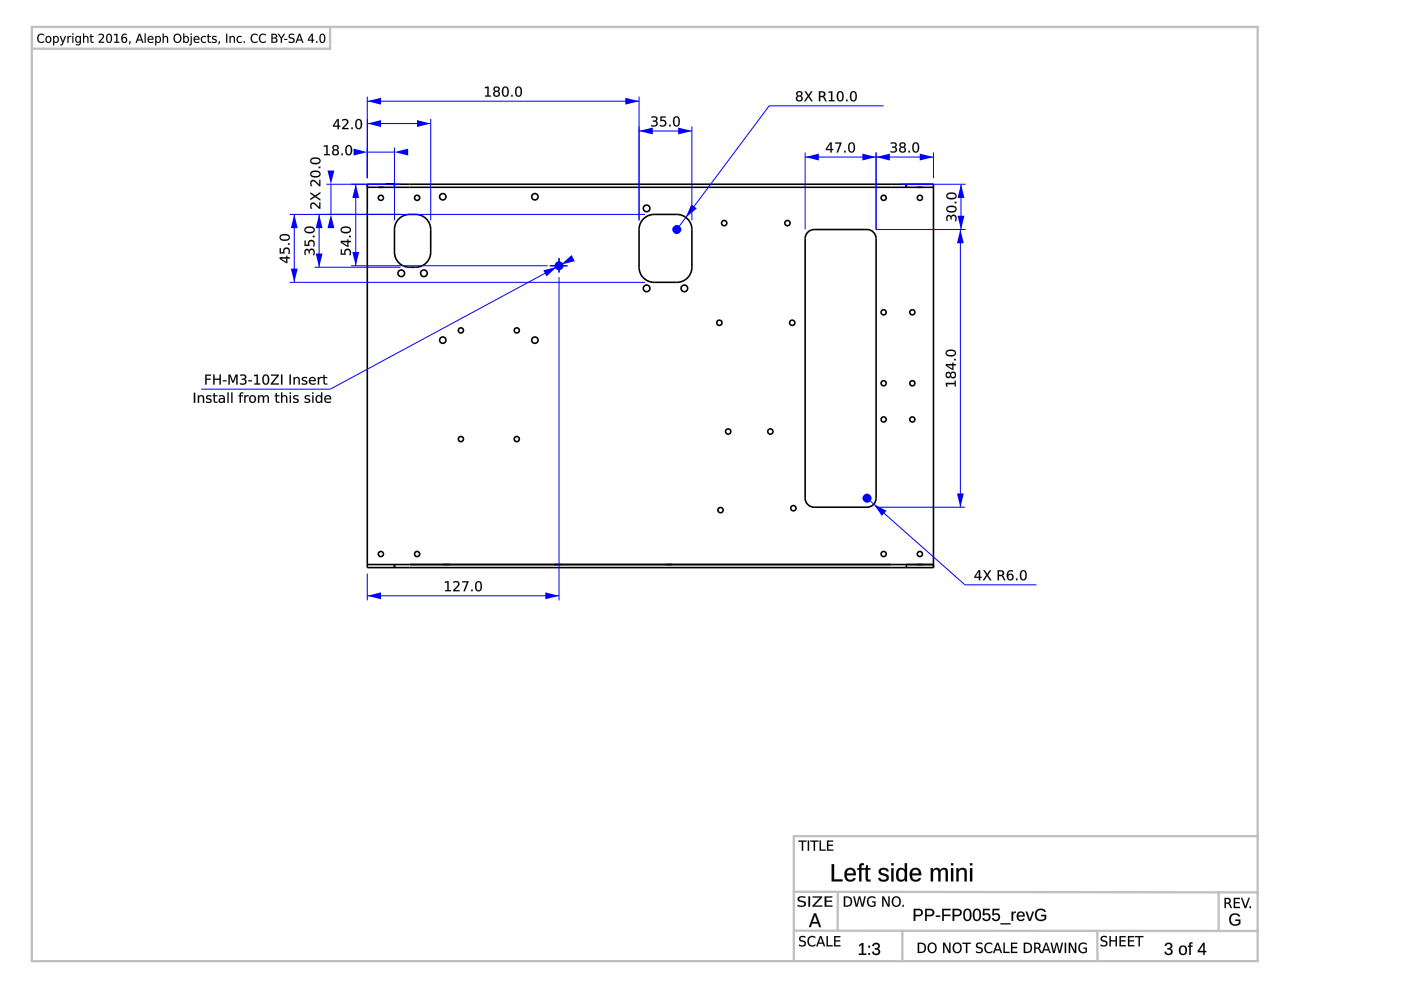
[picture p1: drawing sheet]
<svg xmlns="http://www.w3.org/2000/svg" width="297mm" height="210mm" viewBox="0 0 297 210" stroke-linecap="round" stroke-linejoin="round" font-family="sans-serif">
<g fill="none" stroke="#000" stroke-width=".34">
<path d="M77.9 39.1v.6h5.7M77.9 39.1h5.7M77.9 39.1v81.2h5.7M80.2 39.7h1.1M83.6 39.1h108.6M83.6 39.7h108.6M83.6 39.1v.6M192.2 39.1h5.7v81.2M192.2 39.7h5.7M192.2 39.1v.6M194.5 39.7h1.1M84.6 46.4a4.8 4.8 0 0 1 5.8 0 3.2 3.2 0 0 1 .9 2.3v4.8a3.2 3.2 0 0 1-3.2 3.2 3.7 3.7 0 0 1-4.2-2l-.3-1.2v-4.8a3.2 3.2 0 0 1 1-2.3z"/>
<path d="M136.4 46.4a3.2 3.2 0 0 1 2.3-.9h4.8a3.2 3.2 0 0 1 3.2 3.2v8a3.2 3.2 0 0 1-3.2 3.2h-4.8a3.2 3.2 0 0 1-3.2-3.2v-8a3.2 3.2 0 0 1 .9-2.3zM171.3 49.2l.8-.5h.5h11.2a1.92 1.92 0 0 1 1.9 1.9v55a1.92 1.92 0 0 1-1.9 1.9h-11.2a1.92 1.92 0 0 1-1.9-1.9v-55l.1-.5zM77.9 119.7h5.7M83.6 119.7h108.6M83.6 119.7v.6M93.9 119.7h1.4M117.5 119.7h1.4M141.1 119.7h1.4M192.2 119.7h5.7v.6M192.2 119.7v.6M194.5 119.7h1.1M83.6 120.3h108.6"/>
<path d="M192.2 120.3h5.7"/>
<circle cx="80.8" cy="41.9" r=".54"/>
<circle cx="85.1" cy="57.9" r=".7"/>
<circle cx="88.4" cy="41.9" r=".54"/>
<circle cx="89.9" cy="57.9" r=".7"/>
<circle cx="93.9" cy="41.7" r=".68"/>
<circle cx="113.4" cy="41.7" r=".68"/>
<circle cx="118.5" cy="56.3" r=".48"/>
<circle cx="137.1" cy="44.2" r=".7"/>
<circle cx="153.5" cy="47.3" r=".56"/>
<circle cx="167" cy="47.3" r=".56"/>
<circle cx="187.3" cy="41.9" r=".54"/>
<circle cx="195" cy="41.9" r=".54"/>
<circle cx="93.9" cy="72.1" r=".68"/>
<circle cx="97.7" cy="70.1" r=".54"/>
<circle cx="109.6" cy="70.1" r=".54"/>
<circle cx="113.4" cy="72.1" r=".68"/>
<circle cx="137.1" cy="61.1" r=".7"/>
<circle cx="145.1" cy="61.1" r=".7"/>
<circle cx="152.5" cy="68.4" r=".56"/>
<circle cx="168" cy="68.4" r=".56"/>
<circle cx="187.3" cy="66.2" r=".54"/>
<circle cx="193.4" cy="66.2" r=".54"/>
<circle cx="97.7" cy="93.1" r=".54"/>
<circle cx="109.6" cy="93.1" r=".54"/>
<circle cx="154.4" cy="91.5" r=".56"/>
<circle cx="163.3" cy="91.5" r=".56"/>
<circle cx="187.3" cy="81.3" r=".54"/>
<circle cx="187.3" cy="88.9" r=".54"/>
<circle cx="193.4" cy="81.3" r=".54"/>
<circle cx="193.4" cy="88.9" r=".54"/>
<circle cx="80.8" cy="117.5" r=".54"/>
<circle cx="88.4" cy="117.5" r=".54"/>
<circle cx="152.8" cy="108.2" r=".56"/>
<circle cx="168.2" cy="107.7" r=".56"/>
<circle cx="187.3" cy="117.5" r=".54"/>
<circle cx="195" cy="117.5" r=".54"/>
</g>
<path d="M69.2 39.1h15.7M70.2 39.1v6.4M69.2 45.5h15.7" fill="none" stroke="#00f" stroke-width=".21"/>
<g fill="#00f">
<path d="M69.4 36.2h1.5l-.7 2.9z"/>
<path d="M70.2 45.5l.7 2.9h-1.5z"/>
</g>
<g fill="#000">
<path d="M65.9 43.1a1.12 1.12 0 0 1 1.6 .6l.2 .2v-1h.2v1.4a.57 .57 0 0 1-.7-.5l-.1-.1a.51 .51 0 0 0-.6-.4 .51 .51 0 0 0-.5 .5l.2 .5a.6 .6 0 0 1-.5-.4 .6 .6 0 0 1 .1-.6zM65.9 43.1l-.1 .8 .1 .4h.3a.53 .53 0 0 1-.2-.9 .53 .53 0 0 1 .9 .1l.8 .8h.2v-1.4h-.2v1.1l-1.1-1h-.4zM65.8 40.7l1 .7 1.1-.7v.3l-.9 .6 .9 .6v.4l-1.1-.8-1 .7v-.4l.8-.5-.8-.5zM65.8 40.8v.3l.8 .5-.8 .5v.3l1-.6 1.1 .7v-.3l-.9-.6 .9-.6v-.3l-1.1 .8zM65.9 38.3a1.12 1.12 0 0 1 1.6 .6l.2 .2v-1h.2v1.4a.57 .57 0 0 1-.7-.5l-.1-.1a.51 .51 0 0 0-.6-.4 .51 .51 0 0 0-.5 .5l.2 .5a.6 .6 0 0 1-.5-.4 .6 .6 0 0 1 .1-.6zM65.9 38.3l-.1 .8 .1 .4h.3a.53 .53 0 0 1-.2-.9 .53 .53 0 0 1 .9 .1l.8 .8h.2v-1.4h-.2v1.1l-1.1-1h-.4zM66.1 36.7a.57 .57 0 0 0 .2 .6 .57 .57 0 0 0 .6 0h.2a.44 .44 0 0 0 .6-.4 .44 .44 0 0 0-.6-.4h-.7zM66.1 36.6a1.17 1.17 0 0 1 1.7 .3 1.09 1.09 0 0 1-1.8 0zM65.9 36.5a1.29 1.29 0 0 1 2.1 .4 1.25 1.25 0 0 1-2.2 .2zM65.9 36.5a.78 .78 0 0 0 .1 .9 .78 .78 0 0 0 .9 .2 .78 .78 0 0 0 1.1-.7 .78 .78 0 0 0-1.1-.7l-.6 .1zM67.5 35.3h.4v.4h-.4zM67.6 35.3v.3h.3v-.3zM66.1 33.9a.57 .57 0 0 0 .2 .6 .57 .57 0 0 0 .6 0h.2a.44 .44 0 0 0 .6-.4 .44 .44 0 0 0-.6-.4h-.7zM66.1 33.8a1.17 1.17 0 0 1 1.7 .3 1.09 1.09 0 0 1-1.8 0zM65.9 33.7a1.29 1.29 0 0 1 2.1 .4 1.25 1.25 0 0 1-2.2 .2zM65.9 33.7a.78 .78 0 0 0 .1 .9 .78 .78 0 0 0 .9 .2 .78 .78 0 0 0 1.1-.7 .78 .78 0 0 0-1.1-.7l-.6 .1z"/>
<path d="M65.9 43.1a.9 .9 0 0 1 1.4 .4l.4 .4v-1h.2v1.4h-.2l-.6-.6a.53 .53 0 0 0-.6-.5 .53 .53 0 0 0-.5 .6l.2 .5h-.3l-.1-.4zM65.8 40.8l1 .6 1.1-.7v.3l-.9 .6 .9 .6v.3l-1.1-.7-1 .6v-.3l.8-.5-.8-.5zM65.9 38.3a.9 .9 0 0 1 1.4 .4l.4 .4v-1h.2v1.4h-.2l-.6-.6a.53 .53 0 0 0-.6-.5 .53 .53 0 0 0-.5 .6l.2 .5h-.3l-.1-.4zM66.1 36.7l-.1 .1a.87 .87 0 0 0 1.4 .5 .43 .43 0 0 0 .3-.5 .43 .43 0 0 0-.6-.3zM65.9 36.5a1.27 1.27 0 0 1 2.1 .4 1.23 1.23 0 0 1-2.2 .2zM67.6 35.3h.3v.3h-.3zM66.1 33.9l-.1 .1a.87 .87 0 0 0 1.4 .5 .43 .43 0 0 0 .3-.5 .43 .43 0 0 0-.6-.3zM65.9 33.7a1.27 1.27 0 0 1 2.1 .4 1.23 1.23 0 0 1-2.2 .2z"/>
</g>
<path d="M190.9 39.1h13.8M203.8 39.1v9.6M185.8 48.7h18.9" fill="none" stroke="#00f" stroke-width=".21"/>
<g fill="#00f">
<path d="M203.8 39.1l.7 2.9h-1.5z"/>
<path d="M203 45.8h1.5l-.7 2.9z"/>
</g>
<g fill="#000">
<path d="M200.8 45.7a.49 .49 0 0 1 .5-.2 .49 .49 0 0 1 .3 .4 .58 .58 0 0 1 .6-.4 .58 .58 0 0 1 .6 .4v.2a.52 .52 0 0 1-.4 .8 .76 .76 0 0 0-.2-1.1l-.3 .1-.1 .6h-.3v-.2a.33 .33 0 0 0-.3-.4 .33 .33 0 0 0-.3 .4l.1 .6a.57 .57 0 0 1-.3-1zM200.8 45.8l-.1 .7v.3h.3a.61 .61 0 0 1 .3-.9l.2 .2v.4h.3a.48 .48 0 0 1 .3-.7 .48 .48 0 0 1 .5 .7l-.2 .4h.3a.75 .75 0 0 0 0-1 .75 .75 0 0 0-1-.1l-.1 .2a.48 .48 0 0 0-.3-.4 .48 .48 0 0 0-.5 .2zM200.9 44.1a.57 .57 0 0 0 .2 .6 .57 .57 0 0 0 .6 .1h.3a.44 .44 0 0 0 .6-.5 .44 .44 0 0 0-.6-.4l-.8 .1zM200.9 44.1a1.17 1.17 0 0 1 1.7 .2 1.09 1.09 0 0 1-1.8 0zM200.7 43.9a1.29 1.29 0 0 1 2.1 .4 1.25 1.25 0 0 1-2.2 .3zM200.8 43.9a.78 .78 0 0 0 0 .9 .78 .78 0 0 0 .9 .3 .78 .78 0 0 0 1.1-.8 .78 .78 0 0 0-1.1-.7l-.6 .1zM202.4 42.8h.4v.3h-.4zM202.4 42.8v.3h.4v-.3zM200.9 41.4a.57 .57 0 0 0 .2 .5 .57 .57 0 0 0 .6 .1h.3a.44 .44 0 0 0 .6-.5 .44 .44 0 0 0-.6-.4l-.8 .1zM200.9 41.3a1.17 1.17 0 0 1 1.7 .2 1.09 1.09 0 0 1-1.8 0zM200.7 41.1a1.29 1.29 0 0 1 2.1 .4 1.25 1.25 0 0 1-2.2 .3zM200.8 41.2a.78 .78 0 0 0 0 .9 .78 .78 0 0 0 .9 .2 .78 .78 0 0 0 1.1-.8 .78 .78 0 0 0-1.1-.7l-.6 .1z"/>
<path d="M200.8 45.7l.5-.1 .3 .3a.67 .67 0 0 1 1-.3 .67 .67 0 0 1 .2 1l-.1 .3h-.3a.57 .57 0 0 0 .2-.7 .57 .57 0 0 0-.7-.3l-.1 .6h-.3v-.2a.35 .35 0 0 0-.3-.5 .35 .35 0 0 0-.3 .5l.1 .5h-.3l-.1-.5zM200.9 44.1v.1a.87 .87 0 0 0 1.3 .5 .43 .43 0 0 0 .4-.5 .43 .43 0 0 0-.6-.3zM200.7 43.9a1.27 1.27 0 0 1 2.1 .4 1.23 1.23 0 0 1-2.1 .3zM202.4 42.8h.4v.3h-.4zM200.9 41.3v.1a.87 .87 0 0 0 1.3 .5 .43 .43 0 0 0 .4-.5 .43 .43 0 0 0-.6-.3zM200.7 41.1a1.27 1.27 0 0 1 2.1 .4 1.23 1.23 0 0 1-2.1 .3z"/>
</g>
<path d="M77.9 31.3v6.5M77.9 32.2h5.7M83.6 31.3v15.4" fill="none" stroke="#00f" stroke-width=".21"/>
<g fill="#00f">
<path d="M75 31.5l2.9 .7-2.9 .8z"/>
<path d="M83.6 32.2l2.9-.7v1.5z"/>
</g>
<g fill="#000">
<path d="M68.7 30.9l.8-.1v1.9h.4v.2h-1.2v-.2h.5v-1.7l-.5 .1zM70.7 32.3a.45 .45 0 0 0 .9 0 .45 .45 0 0 0-.9 0zM70.6 30.9a.63 .63 0 0 1 .9-.1 .63 .63 0 0 1 .1 .9l-.2 .1a.66 .66 0 0 1 .3 .9 .66 .66 0 0 1-1 .2 .59 .59 0 0 1-.3-.6 .59 .59 0 0 1 .5-.5l-.4-.3zM70.7 31.3a.4 .4 0 0 0 .8 0 .4 .4 0 0 0-.8 0zM72.4 32.5h.3v.4h-.3zM73.7 31a1.22 1.22 0 0 0 .2 1.7 1.08 1.08 0 0 0 0-1.7zM73.5 30.9a.79 .79 0 0 1 .9 .1 .79 .79 0 0 1 .3 .8 .79 .79 0 0 1-.8 1.1 .79 .79 0 0 1-.7-1.1l.1-.6z"/>
<path d="M68.7 30.9l.8-.1v1.9l.4-.1v.3h-1.2v-.3l.5 .1v-1.6l-.5 .1zM68.7 30.9v.2l.5-.1v1.7h-.5v.2h1.2v-.2h-.5l.1-1.9zM70.7 32.3a.42 .42 0 0 0 .8 0 .42 .42 0 0 0-.8 0zM70.7 32.3a.45 .45 0 0 1 .9 0 .45 .45 0 0 1-.9 0zM70.6 30.9a.64 .64 0 0 1 1-.1 .64 .64 0 0 1 0 .9l-.2 .1a.58 .58 0 0 1 .5 .5 .58 .58 0 0 1-.4 .6 .67 .67 0 0 1-1-.2 .67 .67 0 0 1 .3-.9h.1a.5 .5 0 0 1-.4-.4 .5 .5 0 0 1 .1-.5zM70.7 30.9a.49 .49 0 0 0-.2 .5 .49 .49 0 0 0 .4 .4 .64 .64 0 0 0-.4 .9 .64 .64 0 0 0 1 .2 .57 .57 0 0 0 .3-.6 .57 .57 0 0 0-.4-.5 .55 .55 0 0 0 .3-.8 .55 .55 0 0 0-.8-.2zM70.8 31.3a.37 .37 0 0 0 .7 0 .37 .37 0 0 0-.7 0zM70.7 31.3a.4 .4 0 0 1 .8 0 .4 .4 0 0 1-.8 0zM72.4 32.5h.3v.4h-.3zM72.4 32.5v.4h.3v-.4zM73.7 31a1.22 1.22 0 0 0 .2 1.7 1.07 1.07 0 0 0 0-1.7zM73.7 31.1a.55 .55 0 0 1 .6 .1 .55 .55 0 0 1 .1 .6 .55 .55 0 0 1-.1 .7 .55 .55 0 0 1-.6 .1 1.62 1.62 0 0 1 0-1.5zM73.5 30.9a.8 .8 0 0 1 1 0 .8 .8 0 0 1 .2 .9 .81 .81 0 0 1-.8 1.2 .81 .81 0 0 1-.7-1.2l.1-.6zM73.5 30.9a1.26 1.26 0 0 0 .4 2 1.22 1.22 0 0 0 .2-2.1z"/>
</g>
<path d="M77.9 25.2v12.6M77.9 26.2h13.4M91.3 25.2v21.5" fill="none" stroke="#00f" stroke-width=".21"/>
<g fill="#00f">
<path d="M77.9 26.2l2.9-.7v1.4z"/>
<path d="M88.4 25.5l2.9 .7-2.9 .7z"/>
</g>
<g fill="#000">
<path d="M71.6 25.5l-.8 1.1h.8zM71.5 25.3h.3v1.3h.3v.3h-.3v.5h-.2v-.5h-1v-.3zM72.5 25.4a.74 .74 0 0 1 1-.1 .74 .74 0 0 1 .2 .9l-.8 .9h1v.3h-1.4v-.3l.6-.6a.53 .53 0 0 0 .5-.6 .53 .53 0 0 0-.6-.4l-.5 .1zM74.5 27h.3v.4h-.3zM75.8 25.5a1.22 1.22 0 0 0 .2 1.7 1.08 1.08 0 0 0 0-1.8zM75.6 25.3a.79 .79 0 0 1 1 .1 .79 .79 0 0 1 .2 .9 .79 .79 0 0 1-.8 1.1 .79 .79 0 0 1-.7-1.1l.1-.6z"/>
<path d="M71.5 25.5l-.7 1.1h.8zM71.6 25.5v1.2h-.8zM71.5 25.2h.4l-.1 1.4h.4v.3h-.4l.1 .5h-.4l.1-.5h-1v-.3zM71.5 25.3l-.9 1.3v.3h1v.5h.2v-.5h.3v-.3l-.3 .1v-1.4zM72.5 25.4v-.1a.76 .76 0 0 1 1 0 .76 .76 0 0 1 .3 .9l-.9 .9h1v.3h-1.4a.57 .57 0 0 1 .5-.7l.1-.2a.51 .51 0 0 0 .5-.6 .51 .51 0 0 0-.6-.4l-.5 .2zM72.5 25.4v.2a.53 .53 0 0 1 .9-.1 .53 .53 0 0 1-.1 .8l-.8 .8v.3h1.4v-.3l-1.1 .1 .8-.9a.69 .69 0 0 0 .1-.9 .69 .69 0 0 0-1-.1zM74.5 27h.3v.4h-.3zM74.5 27v.4h.3v-.4zM75.9 25.5a1.22 1.22 0 0 0 .1 1.7 1.07 1.07 0 0 0 0-1.7zM75.8 25.5a.55 .55 0 0 1 .6 .1 .55 .55 0 0 1 .1 .7 .55 .55 0 0 1-.1 .7 .55 .55 0 0 1-.6 .1 1.62 1.62 0 0 1 0-1.6zM75.6 25.3a.8 .8 0 0 1 1 .1 .8 .8 0 0 1 .2 .9 .81 .81 0 0 1-.8 1.1 .81 .81 0 0 1-.7-1.1l.1-.6zM75.6 25.4a1.26 1.26 0 0 0 .4 2 1.22 1.22 0 0 0 .3-2.1z"/>
</g>
<path d="M77.9 20.5v17.3M77.9 21.5h57.6M135.5 20.5v26.2" fill="none" stroke="#00f" stroke-width=".21"/>
<g fill="#00f">
<path d="M77.9 21.5l2.9-.8v1.5z"/>
<path d="M132.6 20.7l2.9 .8-2.9 .7z"/>
</g>
<g fill="#000">
<path d="M102.8 18.5l.8-.1v1.8h.5v.3h-1.2v-.3h.4v-1.6l-.5 .1zM104.8 19.9a.45 .45 0 0 0 .9 0 .45 .45 0 0 0-.9 0zM104.8 18.5a.63 .63 0 0 1 .9-.1 .63 .63 0 0 1 0 .9l-.1 .1a.66 .66 0 0 1 .3 .9 .66 .66 0 0 1-1 .2 .59 .59 0 0 1-.3-.6 .59 .59 0 0 1 .4-.5l-.4-.4zM104.9 18.9a.4 .4 0 0 0 .8 0 .4 .4 0 0 0-.8 0zM106.9 18.6a1.22 1.22 0 0 0 .2 1.7 1.08 1.08 0 0 0 0-1.7zM106.7 18.5a.79 .79 0 0 1 1 0 .79 .79 0 0 1 .2 .9 .79 .79 0 0 1-.8 1.1 .79 .79 0 0 1-.7-1.1l.1-.6zM108.4 20.1h.3v.4h-.3zM109.7 18.6a1.22 1.22 0 0 0 .2 1.7 1.08 1.08 0 0 0 0-1.7zM109.5 18.5a.79 .79 0 0 1 1 0 .79 .79 0 0 1 .2 .9 .79 .79 0 0 1-.8 1.1 .79 .79 0 0 1-.7-1.1l.1-.6z"/>
<path d="M102.8 18.5l.8-.1v1.8h.5v.3h-1.3v-.3h.5v-1.6l-.5 .1zM102.8 18.5v.2l.5-.1v1.7l-.4-.1v.3h1.2v-.3l-.5 .1v-1.9zM104.9 19.9a.42 .42 0 0 0 .8 0 .42 .42 0 0 0-.8 0zM104.8 19.9a.45 .45 0 0 1 .9 0 .45 .45 0 0 1-.9 0zM104.8 18.5a.64 .64 0 0 1 .9-.1 .64 .64 0 0 1 0 .9l-.1 .1a.58 .58 0 0 1 .4 .5 .58 .58 0 0 1-.3 .6 .67 .67 0 0 1-1-.2 .67 .67 0 0 1 .3-1v.1a.5 .5 0 0 1-.4-.4 .5 .5 0 0 1 .2-.5zM104.8 18.5a.49 .49 0 0 0-.2 .5 .49 .49 0 0 0 .5 .4 .64 .64 0 0 0-.4 .9 .64 .64 0 0 0 1 .1 .57 .57 0 0 0 .3-.6 .57 .57 0 0 0-.5-.4 .55 .55 0 0 0 .4-.8 .55 .55 0 0 0-.8-.2zM104.9 18.9a.37 .37 0 0 0 .7 0 .37 .37 0 0 0-.7 0zM104.9 18.9a.4 .4 0 0 1 .8 0 .4 .4 0 0 1-.8 0zM107 18.6a1.22 1.22 0 0 0 .1 1.7 1.07 1.07 0 0 0 0-1.7zM106.9 18.6a.55 .55 0 0 1 .6 .2 .55 .55 0 0 1 .1 .6 .55 .55 0 0 1-.1 .7 .55 .55 0 0 1-.6 .1 1.62 1.62 0 0 1 0-1.6zM106.7 18.4a.8 .8 0 0 1 1 .1 .8 .8 0 0 1 .2 .9 .81 .81 0 0 1-.8 1.1 .81 .81 0 0 1-.7-1.1l.1-.6zM106.8 18.5a1.26 1.26 0 0 0 .3 2 1.22 1.22 0 0 0 .3-2.1zM108.4 20.1h.3v.4h-.3zM108.4 20.1v.4h.3v-.4zM109.7 18.6a1.22 1.22 0 0 0 .2 1.7 1.07 1.07 0 0 0 0-1.7zM109.7 18.6a.55 .55 0 0 1 .6 .2 .55 .55 0 0 1 .1 .6 .55 .55 0 0 1-.1 .7 .55 .55 0 0 1-.6 .1 1.62 1.62 0 0 1 0-1.6zM109.5 18.4a.8 .8 0 0 1 1 .1 .8 .8 0 0 1 .2 .9 .81 .81 0 0 1-.8 1.1 .81 .81 0 0 1-.7-1.1l.1-.6zM109.5 18.5a1.26 1.26 0 0 0 .4 2 1.22 1.22 0 0 0 .3-2.1z"/>
</g>
<path d="M135.5 26.8v19.9M135.5 27.8h11.2M146.7 26.8v19.9" fill="none" stroke="#00f" stroke-width=".21"/>
<g fill="#00f">
<path d="M143.8 27l2.9 .8-2.9 .7z"/>
<path d="M135.5 27.8l2.9-.8v1.5z"/>
</g>
<g fill="#000">
<path d="M138.1 24.7a.73 .73 0 0 1 .9 0 .73 .73 0 0 1 .3 .8l-.3 .2a.67 .67 0 0 1 .3 .9 .67 .67 0 0 1-1 .2l-.2-.1v-.2a.57 .57 0 0 0 .7 .1 .57 .57 0 0 0 .2-.7l-.6-.1v-.2h.3a.35 .35 0 0 0 .4-.4 .35 .35 0 0 0-.4-.3l-.6 .1zM140 24.7h1.1v.2h-.8v.5a.78 .78 0 0 1 1 .9 .78 .78 0 0 1-1.2 .5h-.2v-.3a.56 .56 0 0 0 .9 0 .56 .56 0 0 0-.1-.8h-.7zM141.9 26.4h.3v.4h-.3zM143.2 24.9a1.22 1.22 0 0 0 .2 1.7 1.08 1.08 0 0 0 0-1.7zM143 24.8a.79 .79 0 0 1 .9 .1 .79 .79 0 0 1 .2 .8 .79 .79 0 0 1-.7 1.1 .79 .79 0 0 1-.7-1.1l.1-.6z"/>
<path d="M138.1 24.7a.74 .74 0 0 1 .9 0 .74 .74 0 0 1 .3 .8l-.3 .2a.58 .58 0 0 1 .5 .5 .58 .58 0 0 1-.4 .6h-.2a.52 .52 0 0 1-.9-.4 .76 .76 0 0 0 1.2-.2l-.2-.3-.6-.1v-.3h.3a.33 .33 0 0 0 .4-.3 .33 .33 0 0 0-.4-.3l-.6 .1zM138.1 24.7v.3a.61 .61 0 0 1 1 .4l-.2 .1-.5 .1v.2a.48 .48 0 0 1 .8 .4 .48 .48 0 0 1-.7 .4l-.4-.1v.2a.75 .75 0 0 0 1 0 .75 .75 0 0 0 .1-1h-.2a.54 .54 0 0 0 .3-.8 .54 .54 0 0 0-.7-.2zM140 24.7h1.2v.2h-.9v.5a.77 .77 0 0 1 1 .8 .77 .77 0 0 1-1.1 .6h-.3v-.4a.55 .55 0 0 0 .8 .1 .55 .55 0 0 0 0-.8l-.7 .1zM140 24.7v1a.58 .58 0 0 1 .8 0 .58 .58 0 0 1 .1 .8 .58 .58 0 0 1-.9 0h-.1v.2a.81 .81 0 0 0 1.1 0 .81 .81 0 0 0 .1-1.1l-.4-.2-.4 .1v-.6h.8v-.2zM141.9 26.4h.3v.4h-.3zM141.9 26.4v.4h.3v-.4zM143.2 24.9a1.22 1.22 0 0 0 .2 1.7 1.07 1.07 0 0 0 0-1.7zM143.2 25a.55 .55 0 0 1 .6 .1 .55 .55 0 0 1 .1 .6 .55 .55 0 0 1-.1 .7 .55 .55 0 0 1-.6 .1 1.62 1.62 0 0 1 0-1.5zM143 24.8a.8 .8 0 0 1 .9 0 .8 .8 0 0 1 .3 .9 .81 .81 0 0 1-.8 1.2 .81 .81 0 0 1-.7-1.2l.1-.6zM143 24.8a1.26 1.26 0 0 0 .4 2 1.22 1.22 0 0 0 .2-2.1z"/>
</g>
<path d="M185.7 32.3v16.3M185.7 33.3h12.2M197.9 32.3v5.5" fill="none" stroke="#00f" stroke-width=".21"/>
<g fill="#00f">
<path d="M195 32.6l2.9 .7-2.9 .7z"/>
<path d="M185.7 33.3l3-.7v1.4z"/>
</g>
<g fill="#000">
<path d="M188.9 30.3a.73 .73 0 0 1 .8-.1 .73 .73 0 0 1 .3 .8l-.2 .2a.67 .67 0 0 1 .3 .9 .67 .67 0 0 1-1 .2h-.3v-.3a.57 .57 0 0 0 .7 .1 .57 .57 0 0 0 .3-.7l-.6-.1v-.2h.2a.35 .35 0 0 0 .5-.4 .35 .35 0 0 0-.5-.3l-.5 .1zM190.9 31.8a.45 .45 0 0 0 .9 0 .45 .45 0 0 0-.9 0zM190.9 30.3a.63 .63 0 0 1 .9-.1 .63 .63 0 0 1 0 .9l-.2 .1a.66 .66 0 0 1 .4 1 .66 .66 0 0 1-1 .1 .59 .59 0 0 1-.4-.6 .59 .59 0 0 1 .5-.5l-.4-.3zM191 30.7a.38 .38 0 0 0 .7 0 .38 .38 0 0 0-.7 0zM192.6 32h.3v.3h-.3zM194 30.5a1.22 1.22 0 0 0 .2 1.6 1.08 1.08 0 0 0 0-1.7zM193.8 30.3a.79 .79 0 0 1 .9 .1 .79 .79 0 0 1 .2 .9 .79 .79 0 0 1-.7 1.1 .79 .79 0 0 1-.8-1.1l.1-.6z"/>
<path d="M188.8 30.3l.1-.1a.74 .74 0 0 1 .9 0 .74 .74 0 0 1 .2 .8l-.2 .2a.58 .58 0 0 1 .4 .5 .58 .58 0 0 1-.4 .6l-.2 .1a.52 .52 0 0 1-.8-.4 .76 .76 0 0 0 1.1-.3l-.1-.3-.7-.1v-.2h.3a.33 .33 0 0 0 .4-.4 .33 .33 0 0 0-.4-.3l-.6 .1zM188.9 30.3v.2a.61 .61 0 0 1 .9 .4l-.2 .2h-.4v.2a.48 .48 0 0 1 .7 .4 .48 .48 0 0 1-.7 .4l-.4-.1v.3a.75 .75 0 0 0 1 0 .75 .75 0 0 0 .1-1l-.2-.1a.54 .54 0 0 0 .4-.7 .54 .54 0 0 0-.8-.3zM190.9 31.8a.45 .45 0 0 0 .9 0 .45 .45 0 0 0-.9 0zM190.9 31.8a.45 .45 0 0 1 .9 0 .45 .45 0 0 1-.9 0zM190.9 30.3a.64 .64 0 0 1 .9-.1 .64 .64 0 0 1 0 .9l-.2 .1a.58 .58 0 0 1 .5 .5 .58 .58 0 0 1-.3 .6 .67 .67 0 0 1-1.1-.1 .67 .67 0 0 1 .4-1 .5 .5 0 0 1-.4-.4 .5 .5 0 0 1 .2-.5zM190.9 30.3a.49 .49 0 0 0-.2 .6 .49 .49 0 0 0 .4 .3 .64 .64 0 0 0-.4 .9 .64 .64 0 0 0 1 .2 .57 .57 0 0 0 .4-.6 .57 .57 0 0 0-.5-.5 .55 .55 0 0 0 .4-.7 .55 .55 0 0 0-.8-.3zM191 30.7a.37 .37 0 0 0 .7 0 .37 .37 0 0 0-.7 0zM191 30.8a.4 .4 0 0 1 .7 0 .4 .4 0 0 1-.7 0zM192.6 32h.3v.3h-.3zM192.6 32v.3h.3v-.3zM194 30.5a1.22 1.22 0 0 0 .2 1.6 1.07 1.07 0 0 0 0-1.7zM193.9 30.5a.55 .55 0 0 1 .7 .1 .55 .55 0 0 1 0 .7 .55 .55 0 0 1 0 .6 .55 .55 0 0 1-.7 .2 1.62 1.62 0 0 1 0-1.6zM193.7 30.3a.8 .8 0 0 1 1 .1 .8 .8 0 0 1 .2 .9 .81 .81 0 0 1-.7 1.1 .81 .81 0 0 1-.8-1.1l.1-.6zM193.8 30.3a1.26 1.26 0 0 0 .4 2.1 1.22 1.22 0 0 0 .2-2.2z"/>
</g>
<path d="M170.7 32.3v16.3M170.7 33.3h15M185.7 32.3v16.3" fill="none" stroke="#00f" stroke-width=".21"/>
<g fill="#00f">
<path d="M170.7 33.3l2.9-.7v1.4z"/>
<path d="M182.8 32.6l2.9 .7-2.9 .7z"/>
</g>
<g fill="#000">
<path d="M176.1 30.5l-.8 1.1h.8zM176 30.2h.4v1.4h.3v.2h-.3v.5h-.3v-.5h-1v-.2zM177.1 30.2h1.3l-.7 2.1h-.3l.7-1.8h-1zM179 32h.3v.3h-.3zM180.4 30.5a1.22 1.22 0 0 0 .1 1.6 1.08 1.08 0 0 0 0-1.7zM180.1 30.3a.79 .79 0 0 1 1 .1 .79 .79 0 0 1 .2 .9 .79 .79 0 0 1-.8 1.1 .79 .79 0 0 1-.7-1.1l.1-.6z"/>
<path d="M176.1 30.5l-.7 1.1h.7zM176.1 30.4v1.2h-.8zM176 30.2h.4v1.4h.3v.2h-.3v.5h-.3v-.5h-1v-.3zM176 30.2l-.9 1.4v.2h1v.5h.3l-.1-.5h.4v-.2h-.4l.1-1.4zM177.1 30.2h1.3l-.7 2.1h-.4l.8-1.8h-1zM177.1 30.2v.3l1-.1-.7 1.9h.3l.7-2.1zM179 32h.3v.3h-.3zM179 32v.3h.3v-.3zM180.4 30.5a1.22 1.22 0 0 0 .1 1.6 1.07 1.07 0 0 0 0-1.7zM180.3 30.5a.55 .55 0 0 1 .7 .1 .55 .55 0 0 1 0 .7 .55 .55 0 0 1 0 .6 .55 .55 0 0 1-.7 .2 1.62 1.62 0 0 1 0-1.6zM180.1 30.3a.8 .8 0 0 1 1 .1 .8 .8 0 0 1 .2 .9 .81 .81 0 0 1-.8 1.1 .81 .81 0 0 1-.7-1.1l.1-.6zM180.2 30.3a1.26 1.26 0 0 0 .3 2.1 1.22 1.22 0 0 0 .3-2.2z"/>
</g>
<path d="M61.4 45.5h75.4M61.4 59.9h75.4M62.4 45.5v14.4" fill="none" stroke="#00f" stroke-width=".21"/>
<g fill="#00f">
<path d="M61.7 57h1.4l-.7 2.9z"/>
<path d="M62.4 45.5l.7 2.9h-1.4z"/>
</g>
<g fill="#000">
<path d="M59.6 54.8l1.1 .7v-.7zM59.3 54.5h1.4v-.3h.2v.3h.5v.3h-.5v1h-.3l-1.3-.9zM59.3 52.6h.2v.9h.6a.78 .78 0 0 1 .8-1 .78 .78 0 0 1 .5 1.2v.1h-.3a.56 .56 0 0 0 0-.8 .56 .56 0 0 0-.8 .1l.1 .6h-1.1zM61.1 51.6h.3v.3h-.3zM59.6 50.1l-.1 .1a.87 .87 0 0 0 1.4 .5 .43 .43 0 0 0 .3-.5 .43 .43 0 0 0-.6-.3zM59.4 49.9a1.27 1.27 0 0 1 2.1 .4 1.23 1.23 0 0 1-2.2 .3z"/>
<path d="M59.6 54.8l1.1 .7v-.7zM59.5 54.8h1.2v.8zM59.3 54.5h1.4v-.3h.2v.3h.5v.3h-.5v1h-.3l-1.3-.9zM59.3 54.5v.4l1.3 .9h.3v-1h.5v-.3l-.5 .1v-.4h-.2v.4zM59.3 52.6h.3l-.1 .9h.6a.77 .77 0 0 1 .7-1.1 .77 .77 0 0 1 .7 1.2l-.1 .2h-.3a.55 .55 0 0 0 0-.8 .55 .55 0 0 0-.8 .1l.1 .7h-1.1zM59.3 52.6v1.1h1.1a.58 .58 0 0 1-.1-.8 .58 .58 0 0 1 .8 0 .58 .58 0 0 1 .1 .8l-.1 .1h.3a.81 .81 0 0 0-.1-1 .81 .81 0 0 0-1.1-.1l-.1 .3v.5h-.6v-.9zM61.1 51.6h.3v.3h-.3zM61.1 51.6v.3h.3v-.3zM59.6 50.2a.57 .57 0 0 0 .2 .5 .57 .57 0 0 0 .6 .1h.2a.44 .44 0 0 0 .6-.5 .44 .44 0 0 0-.6-.4l-.7 .1zM59.6 50.1a1.17 1.17 0 0 1 1.7 .2 1.09 1.09 0 0 1-1.8 0zM59.4 49.9a1.29 1.29 0 0 1 2.1 .4 1.25 1.25 0 0 1-2.2 .3zM59.4 50a.78 .78 0 0 0 .1 .9 .78 .78 0 0 0 .9 .2 .78 .78 0 0 0 1.1-.8 .78 .78 0 0 0-1.1-.7l-.6 .1z"/>
</g>
<path d="M185.8 48.7h18.8M203.6 48.7v58.8M185.8 107.5h18.8" fill="none" stroke="#00f" stroke-width=".21"/>
<g fill="#00f">
<path d="M203.6 48.7l.7 2.9h-1.4z"/>
<path d="M202.9 104.6h1.4l-.7 2.9z"/>
</g>
<g fill="#000">
<path d="M200.5 81.2h1.9v-.5h.3v1.2h-.3v-.4h-1.6l.1 .5h-.3zM200.5 81.2l.1 .8h.3l-.1-.6h1.6v.5h.3v-1.2h-.3v.5zM201.7 79.5a.42 .42 0 0 0 .8 0 .42 .42 0 0 0-.8 0zM201.6 79.5a.45 .45 0 0 1 .9 0 .45 .45 0 0 1-.9 0zM200.6 79a.5 .5 0 0 1 .5-.2 .5 .5 0 0 1 .4 .4 .58 .58 0 0 1 .5-.5 .58 .58 0 0 1 .6 .4 .67 .67 0 0 1-.1 1 .67 .67 0 0 1-1-.3 .52 .52 0 0 1-.5 .4 .52 .52 0 0 1-.5-.5zM200.6 79a.61 .61 0 0 0 0 .9 .61 .61 0 0 0 .8 0l.1-.2a.64 .64 0 0 0 1 .4 .64 .64 0 0 0 .1-1 .57 .57 0 0 0-.6-.3 .57 .57 0 0 0-.5 .5 .49 .49 0 0 0-.3-.4 .49 .49 0 0 0-.6 .1zM200.7 79.5a.37 .37 0 0 0 .7 0 .37 .37 0 0 0-.7 0zM200.7 79.5a.4 .4 0 0 1 .8 0 .4 .4 0 0 1-.8 0zM200.8 77.5l1.1 .7v-.7zM200.7 77.5h1.2v.7zM200.5 77.2h1.4v-.3h.3l-.1 .3h.6v.3h-.6l.1 .9h-.3l-1.4-.8zM200.5 77.2v.3l1.4 .9h.2v-.9h.6v-.3h-.6v-.3h-.2v.3zM202.3 76.1h.4v.3h-.4zM202.3 76.1v.3h.4v-.3zM200.8 74.7a.57 .57 0 0 0 .2 .5 .57 .57 0 0 0 .6 .1h.3a.44 .44 0 0 0 .5-.4 .44 .44 0 0 0-.5-.5l-.8 .1zM200.8 74.6a1.17 1.17 0 0 1 1.7 .3 1.09 1.09 0 0 1-1.8 0zM200.6 74.4a1.29 1.29 0 0 1 2.1 .5 1.25 1.25 0 0 1-2.2 .2zM200.6 74.5a.78 .78 0 0 0 .1 .9 .78 .78 0 0 0 .9 .2 .78 .78 0 0 0 1.1-.7 .78 .78 0 0 0-1.1-.8l-.6 .1z"/>
<path d="M200.5 81.2h1.9v-.5h.3v1.2h-.3v-.4h-1.6l.1 .5h-.3zM201.6 79.5a.45 .45 0 0 0 .9 0 .45 .45 0 0 0-.9 0zM200.6 79l.6-.1 .3 .3a.66 .66 0 0 1 1-.3 .66 .66 0 0 1 .1 1 .59 .59 0 0 1-.6 .3 .59 .59 0 0 1-.5-.4 .59 .59 0 0 1-.9 .2 .59 .59 0 0 1 0-.9zM200.7 79.5a.38 .38 0 0 0 .7 0 .38 .38 0 0 0-.7 0zM200.8 77.5l1.1 .7v-.7zM200.5 77.2h1.4v-.3h.2v.3h.6v.3h-.6v.9h-.2l-1.4-.9zM202.3 76.1h.4v.3h-.4zM200.8 74.6l-.1 .1a.87 .87 0 0 0 1.4 .5 .43 .43 0 0 0 .3-.5 .43 .43 0 0 0-.5-.3zM200.6 74.5a1.27 1.27 0 0 1 2.1 .4 1.23 1.23 0 0 1-2.2 .2z"/>
</g>
<path d="M118.5 58.8v68.5M77.9 121.6v5.7M77.9 126.3h40.6" fill="none" stroke="#00f" stroke-width=".21"/>
<g fill="#00f">
<path d="M77.9 126.3l2.9-.7v1.5z"/>
<path d="M115.6 125.6l2.9 .7-2.9 .8z"/>
</g>
<g fill="#000">
<path d="M94.3 123.3l.8-.1v1.9h.5v.3h-1.2v-.3h.4v-1.6l-.5 .1zM96.1 123.3a.74 .74 0 0 1 1-.1 .74 .74 0 0 1 .2 1l-.9 .9h1v.3h-1.3v-.3l.6-.6a.53 .53 0 0 0 .4-.6 .53 .53 0 0 0-.5-.5l-.5 .2zM98 123.2h1.3l-.7 2.2h-.3l.7-1.9h-1zM99.9 125h.3v.4h-.3zM101.3 123.5a1.22 1.22 0 0 0 .2 1.7 1.08 1.08 0 0 0 0-1.8zM101.1 123.3a.79 .79 0 0 1 .9 .1 .79 .79 0 0 1 .2 .9 .79 .79 0 0 1-.7 1.1 .79 .79 0 0 1-.8-1.1l.1-.6z"/>
<path d="M94.3 123.3l.8-.1v1.9h.5v.3h-1.2v-.3h.4v-1.6l-.5 .1zM94.3 123.3v.3l.6-.1v1.6h-.5v.3h1.2v-.3h-.5v-1.9zM96.1 123.3a.76 .76 0 0 1 1-.1 .76 .76 0 0 1 .2 1l-.9 .9h1v.3h-1.3a.57 .57 0 0 1 .4-.8l.2-.1a.51 .51 0 0 0 .4-.6 .51 .51 0 0 0-.5-.4l-.5 .2zM96.1 123.3v.3a.53 .53 0 0 1 .8-.1 .53 .53 0 0 1 0 .8l-.8 .8v.3h1.3v-.3h-1l.8-.8a.69 .69 0 0 0 0-.9 .69 .69 0 0 0-.9-.1zM98 123.2h1.4l-.8 2.2h-.4l.8-1.9h-1zM98 123.2v.3h1l-.7 1.8 .3 .1 .7-2.2zM99.9 125h.3v.4h-.3zM99.9 125v.4h.3v-.4zM101.3 123.5a1.22 1.22 0 0 0 .2 1.7 1.07 1.07 0 0 0 0-1.8zM101.2 123.5a.55 .55 0 0 1 .7 .1 .55 .55 0 0 1 0 .7 .55 .55 0 0 1 0 .7 .55 .55 0 0 1-.7 .1 1.62 1.62 0 0 1 0-1.6zM101 123.3a.8 .8 0 0 1 1 .1 .8 .8 0 0 1 .2 .9 .81 .81 0 0 1-.7 1.1 .81 .81 0 0 1-.8-1.1l.1-.6zM101.1 123.3a1.26 1.26 0 0 0 .4 2.1 1.22 1.22 0 0 0 .2-2.2z"/>
</g>
<path d="M74.5 39.1h10.4M75.4 39.1v17.2M74.5 56.3h41.6" fill="none" stroke="#00f" stroke-width=".21"/>
<g fill="#00f">
<path d="M75.4 39.1l.8 2.9h-1.5z"/>
<path d="M74.7 53.4h1.5l-.8 2.9z"/>
</g>
<g fill="#000">
<path d="M118.5 56.3v1.5zM118.5 56.3h1.8zM118.5 54.7v1.6zM116.6 56.3h1.9z"/>
<path d="M72.2 52.9h.3v.8h.5a.77 .77 0 0 1 .8-1 .77 .77 0 0 1 .6 1.1l-.1 .3h-.3a.55 .55 0 0 0 .1-.8 .55 .55 0 0 0-.8 0v.7h-1.1zM72.3 52.9v1.1h1a.58 .58 0 0 1 0-.8 .58 .58 0 0 1 .8 0 .58 .58 0 0 1 0 .8l-.1 .1h.3a.81 .81 0 0 0-.1-1.1 .81 .81 0 0 0-1-.1l-.2 .4v.5h-.5v-.9zM72.5 51.3l1.1 .8v-.7zM72.5 51.3h1.1v.8zM72.2 51.1h1.4v-.3h.3v.3h.5v.3h-.5v.9h-.3l-1.4-.9zM72.3 51.1v.3l1.3 .9h.3v-1l.5 .1v-.3h-.5v-.3h-.3v.3zM74 50h.4v.3h-.4zM74 50v.3h.4v-.3zM72.5 48.6a.57 .57 0 0 0 .2 .5 .57 .57 0 0 0 .6 .1h.3a.44 .44 0 0 0 .6-.5 .44 .44 0 0 0-.6-.4l-.8 .1zM72.5 48.5a1.17 1.17 0 0 1 1.7 .2 1.09 1.09 0 0 1-1.8 0zM72.3 48.3a1.29 1.29 0 0 1 2.1 .4 1.25 1.25 0 0 1-2.2 .3zM72.4 48.3a.78 .78 0 0 0 0 1 .78 .78 0 0 0 .9 .2 .78 .78 0 0 0 1.1-.8 .78 .78 0 0 0-1.1-.7l-.6 .1z"/>
<path d="M72.3 52.9h.2v.8h.5a.78 .78 0 0 1 .9-1 .78 .78 0 0 1 .5 1.3l-.1 .1h-.3a.56 .56 0 0 0 .1-.8 .56 .56 0 0 0-.9 0l.1 .7h-1zM72.5 51.4l1.1 .7v-.7zM72.3 51.1h1.3v-.3h.3v.3h.5v.3h-.5v.9h-.3l-1.3-.9zM74 50h.4v.3h-.4zM72.5 48.5v.1a.87 .87 0 0 0 1.3 .5 .43 .43 0 0 0 .4-.5 .43 .43 0 0 0-.6-.3zM72.3 48.3a1.27 1.27 0 0 1 2.1 .4 1.23 1.23 0 0 1-2.2 .3z"/>
</g>
<path d="M116.6 56.3h3.7M118.5 54.7v3.1" fill="none" stroke="#00f" stroke-width=".29"/>
<circle cx="118.5" cy="56.3" r=".48" fill="#00f"/>
<path d="M117.6 56.3a.95 .95 0 0 1 1.9 0 .95 .95 0 0 1-1.9 0z" fill="#00f"/>
<path d="M118.9 56.1l-48.9 26.4" fill="none" stroke="#00f" stroke-width=".21"/>
<g fill="#00f">
<path d="M115.2 57.3l2.9-.7-2.2 2z"/>
<path d="M118.9 56.1l2.3-2 .7 1.3z"/>
</g>
<path d="M66.7 45.5h18.2M66.7 56.7h18.2M67.7 45.5v11.2M42.7 82.5h27.3" fill="none" stroke="#00f" stroke-width=".21"/>
<g fill="#000">
<path d="M43.5 79.4h1.2v.3h-.9v.6h.8v.2h-.8v1h-.3zM45.2 79.4h.3v.9h1v-.9h.3v2.1h-.3v-1h-1v1h-.3zM47.2 80.6h.8v.3h-.8zM48.4 79.4h.5l.5 1.5 .5-1.5h.5v2.1h-.3v-1.8l-.5 1.4h-.3l-.6-1.4v1.8h-.3zM50.9 79.5a.73 .73 0 0 1 .9-.1 .73 .73 0 0 1 .3 .8l-.3 .2a.67 .67 0 0 1 .3 .9 .67 .67 0 0 1-.9 .3l-.3-.1v-.3a.57 .57 0 0 0 .7 .1 .57 .57 0 0 0 .3-.7l-.7-.1v-.2h.3a.35 .35 0 0 0 .4-.4 .35 .35 0 0 0-.4-.3l-.6 .1zM52.7 80.6h.7v.3h-.7zM53.9 79.5l.8-.1v1.9h.4v.2h-1.2v-.2h.5v-1.6l-.5 .1zM56.2 79.7a1.22 1.22 0 0 0 .2 1.7 1.08 1.08 0 0 0 0-1.8zM55.9 79.5a.79 .79 0 0 1 1 .1 .79 .79 0 0 1 .2 .9 .79 .79 0 0 1-.7 1.1 .79 .79 0 0 1-.8-1.1l.1-.6zM57.5 79.4h1.6v.2l-1.3 1.7h1.4v.2h-1.8v-.2l1.4-1.6h-1.3zM59.6 79.4h.3v2.1h-.3zM61.4 79.4h.3v2.1h-.3zM62.2 79.9h.3v.3a.58 .58 0 0 1 .7-.3 .58 .58 0 0 1 .4 .7v.9h-.3v-.9a.41 .41 0 0 0-.4-.5 .41 .41 0 0 0-.4 .5v.9h-.3zM64.1 80h.9l.1 .2a.43 .43 0 0 0-.5-.1 .43 .43 0 0 0-.3 .4 .65 .65 0 0 1 .7 .3 .65 .65 0 0 1 0 .7h-.9h-.1v-.3a.56 .56 0 0 0 .9-.2h-.1a.64 .64 0 0 1-.6-.3 .64 .64 0 0 1-.1-.7zM65.7 80.1a.74 .74 0 0 1 .9-.1 .74 .74 0 0 1 .4 .8h-1.2a.68 .68 0 0 0 1.1 .4v.3a.9 .9 0 0 1-1.2-.2 .9 .9 0 0 1 0-1.2zM65.9 80.3l-.1 .3h.9l-.3-.4zM67.4 79.9h.3v.3l.2-.2 .4-.1v.3a.47 .47 0 0 0-.5 0 .47 .47 0 0 0-.1 .5v.8h-.3zM68.6 79.5h.2v.4h.6v.3h-.6l.1 1 .5 .1v.2h-.6l-.2-.2v-1.1h-.2v-.3h.2z"/>
<path d="M43.5 79.4h1.3v.3h-1v.6h.9v.2h-.9v1.1h-.3zM43.5 79.4v2.1h.3v-1h.8v-.2h-.8v-.7l.9 .1v-.3zM45.2 79.4h.3v.9h1v-.9h.3v2.2h-.3v-1.1h-1v1.1h-.3zM45.2 79.4v2.1h.3v-1h1.1l-.1 1h.3v-2.1h-.3l.1 .9h-1.1v-.9zM47.2 80.6h.8v.3h-.8zM47.2 80.6v.3h.8v-.3zM48.4 79.4h.5l.5 1.5 .5-1.5h.5v2.2h-.3v-1.9l-.5 1.4h-.3l-.6-1.4v1.9h-.3zM48.4 79.4v2.1h.3v-1.9l.6 1.5h.3l.5-1.5v1.9h.3v-2.1h-.5l-.5 1.5-.5-1.5zM50.9 79.5a.74 .74 0 0 1 .9-.1 .74 .74 0 0 1 .3 .8l-.3 .2a.58 .58 0 0 1 .5 .5 .58 .58 0 0 1-.4 .6l-.2 .1a.52 .52 0 0 1-.8-.4 .76 .76 0 0 0 1.1-.3l-.2-.3-.6-.1v-.2h.3a.33 .33 0 0 0 .4-.4 .33 .33 0 0 0-.4-.3l-.6 .1zM50.9 79.5v.2a.61 .61 0 0 1 1 .4l-.2 .2h-.5v.2a.48 .48 0 0 1 .8 .4 .48 .48 0 0 1-.7 .4l-.4-.1v.3a.75 .75 0 0 0 1 0 .75 .75 0 0 0 .1-1l-.2-.1a.54 .54 0 0 0 .4-.7 .54 .54 0 0 0-.8-.3zM52.6 80.6h.8v.3h-.8zM52.7 80.6v.3h.7v-.3zM53.9 79.5l.8-.1v1.9h.5v.3h-1.3v-.3h.5v-1.6l-.5 .1zM53.9 79.5v.3l.5-.1v1.6h-.5v.2h1.2v-.2h-.4v-1.9zM56.2 79.7a1.22 1.22 0 0 0 .2 1.6 1.07 1.07 0 0 0 0-1.7zM56.1 79.7a.55 .55 0 0 1 .7 .1 .55 .55 0 0 1 0 .7 .55 .55 0 0 1 0 .7 .55 .55 0 0 1-.7 .1 1.62 1.62 0 0 1 0-1.6zM55.9 79.5a.8 .8 0 0 1 1 .1 .8 .8 0 0 1 .2 .9 .81 .81 0 0 1-.7 1.1 .81 .81 0 0 1-.8-1.1l.1-.6zM56 79.5a1.26 1.26 0 0 0 .4 2.1 1.22 1.22 0 0 0 .2-2.2zM57.4 79.4h1.7v.2l-1.3 1.7h1.4v.3h-1.8v-.3l1.4-1.6h-1.4zM57.5 79.4v.3l1.3-.1-1.4 1.7v.2h1.8v-.2h-1.5l1.4-1.7v-.2zM59.6 79.4h.3v2.2h-.3zM59.6 79.4v2.1h.3v-2.1zM61.4 79.4h.3v2.2h-.3zM61.4 79.4v2.1h.3v-2.1zM62.2 79.9h.3v.3a.58 .58 0 0 1 .7-.3 .58 .58 0 0 1 .4 .7v1h-.3v-1a.4 .4 0 0 0-.4-.5 .4 .4 0 0 0-.4 .5v1h-.3zM62.2 79.9v1.6h.3v-.9a.43 .43 0 0 1 .4-.5 .43 .43 0 0 1 .4 .5v.9h.3v-.9a.57 .57 0 0 0-.4-.7 .57 .57 0 0 0-.7 .3v-.3zM64.1 80l.3-.1a.43 .43 0 0 1 .5 0 .43 .43 0 0 1 .2 .4 .42 .42 0 0 0-.5-.2 .42 .42 0 0 0-.3 .4l.4 .1a.52 .52 0 0 1 .5 .7 .52 .52 0 0 1-.8 .3l-.5-.1 .1-.3a.55 .55 0 0 0 .9-.2l-.8-.3-.1-.3zM64.1 80a.46 .46 0 0 0-.1 .6 .46 .46 0 0 0 .5 .2l.3 .1a.36 .36 0 0 1-.1 .5 .36 .36 0 0 1-.5-.1l-.2-.1v.3a.73 .73 0 0 0 1.1-.6l-.9-.4a.53 .53 0 0 1 .9-.3v-.2zM65.7 80.1a.74 .74 0 0 1 .9-.1 .74 .74 0 0 1 .4 .8h-1.2a.7 .7 0 0 0 1.1 .4 .53 .53 0 0 1-.8 .4 .88 .88 0 0 1-.4-1.5zM65.7 80.1a.88 .88 0 0 0 0 1.2 .88 .88 0 0 0 1.2 .1v-.2a.69 .69 0 0 1-.7 .2 .69 .69 0 0 1-.5-.6h1.2a.72 .72 0 0 0-.3-.8 .72 .72 0 0 0-.9 .1zM65.9 80.3l-.1 .3h.9l-.3-.4zM65.9 80.2a.46 .46 0 0 1 .5-.1 .46 .46 0 0 1 .3 .5h-1zM67.4 79.9h.3v.3l.2-.2 .4-.1v.3a.45 .45 0 0 0-.5 0 .45 .45 0 0 0-.1 .5v.9h-.3zM67.4 79.9v1.6h.3l-.1-.8a.46 .46 0 0 1 .2-.5 .46 .46 0 0 1 .5 0v-.3l-.4 .1-.3 .3 .1-.4zM68.6 79.5h.3l-.1 .4h.6v.3h-.6l.1 1 .5 .1v.2a.6 .6 0 0 1-.8-.5v-.8h-.2v-.3h.2zM68.6 79.5v.5l-.2-.1v.3l.2-.1v1.2l.3 .2h.5v-.2h-.5l-.1-.3v-.9l.6 .1v-.3l-.6 .1v-.5z"/>
<path d="M41.1 83.3h.3v2.1h-.3zM41.9 83.8h.3v.3a.58 .58 0 0 1 .7-.3 .58 .58 0 0 1 .4 .6v1h-.3v-.9a.41 .41 0 0 0-.4-.5 .41 .41 0 0 0-.4 .5v.9h-.3zM43.8 83.9l.9-.1 .1 .3a.43 .43 0 0 0-.5-.2 .43 .43 0 0 0-.3 .5 .65 .65 0 0 1 .7 .2 .65 .65 0 0 1 0 .7l-.9 .1-.1-.1v-.2a.56 .56 0 0 0 .9-.2v-.1a.64 .64 0 0 1-.7-.2 .64 .64 0 0 1-.1-.7zM45.3 83.4h.3v.4h.5v.2h-.5v1l.5 .2v.2h-.6l-.1-.2-.1-1.2h-.2v-.2h.2zM46.7 84.7l-.1 .1a.42 .42 0 0 0 .5 .4 .42 .42 0 0 0 .3-.6zM46.5 83.9a.77 .77 0 0 1 1.2 .6v.9h-.3v-.2a.56 .56 0 0 1-.7 .3 .56 .56 0 0 1-.3-.7 .56 .56 0 0 1 .7-.4h.3a.56 .56 0 0 0-.4-.4 .56 .56 0 0 0-.5 .1zM48.2 83.2h.3v2.2h-.3zM49 83.2h.3v2.2h-.3zM50.9 83.3l.7-.1v.2l-.5 .1v.3h.4v.2h-.4v1.4h-.3v-1.4h-.2v-.2h.2zM51.8 83.8h.2v.3l.3-.3h.4v.3a.47 .47 0 0 0-.5 0 .47 .47 0 0 0-.2 .5v.8h-.2zM53.2 84.2a.56 .56 0 0 0-.1 .7 .56 .56 0 0 0 .8 .2 .56 .56 0 0 0 .1-.8 .56 .56 0 0 0-.8-.1zM52.7 84.6a.8 .8 0 0 1 1.6 0 .8 .8 0 0 1-1.6 0zM54.7 83.8h.3v.3a.54 .54 0 0 1 .5-.3 .54 .54 0 0 1 .4 .3 .56 .56 0 0 1 .7-.3 .56 .56 0 0 1 .4 .6v1h-.2v-.9a.39 .39 0 0 0-.5-.5 .39 .39 0 0 0-.3 .5v.9h-.3v-.9a.39 .39 0 0 0-.4-.5 .39 .39 0 0 0-.3 .5v.9h-.3zM58.5 83.4h.2v.4h.6v.2h-.6v1l.6 .2v.2h-.6l-.2-.2v-1.2h-.2v-.2h.2zM59.6 83.2h.2v.9a.58 .58 0 0 1 .7-.3 .58 .58 0 0 1 .4 .6v1h-.2v-.9a.41 .41 0 0 0-.5-.5 .41 .41 0 0 0-.4 .5v.9h-.2zM61.4 83.8h.3v1.6h-.3zM61.4 83.2h.3v.3h-.3zM62.3 83.9l.8-.1 .2 .3a.43 .43 0 0 0-.5-.2 .43 .43 0 0 0-.3 .5 .65 .65 0 0 1 .6 .2 .65 .65 0 0 1 .1 .7l-.9 .1-.2-.1v-.2a.56 .56 0 0 0 1-.2l-.1-.1a.64 .64 0 0 1-.6-.2 .64 .64 0 0 1-.1-.7zM64.7 83.9l.9-.1 .1 .3a.43 .43 0 0 0-.5-.2 .43 .43 0 0 0-.3 .5 .65 .65 0 0 1 .7 .2 .65 .65 0 0 1 0 .7l-.9 .1-.1-.1v-.2a.56 .56 0 0 0 .9-.2l-.1-.1a.64 .64 0 0 1-.6-.2 .64 .64 0 0 1-.1-.7zM66.2 83.8h.3v1.6h-.3zM66.2 83.2h.3v.3h-.3zM67.1 84l.5-.2 .5 .3v-.9h.2v2.2h-.2v-.2a.69 .69 0 0 1-1 .1 .69 .69 0 0 1-.2-.9zM67.3 84.2a.56 .56 0 0 0-.1 .7 .56 .56 0 0 0 .7 .2 .56 .56 0 0 0 .1-.8 .56 .56 0 0 0-.7-.1zM68.9 84a.74 .74 0 0 1 .9-.2 .74 .74 0 0 1 .4 .9h-1.2a.68 .68 0 0 0 1.1 .4v.2a.9 .9 0 0 1-1.1-.1 .9 .9 0 0 1-.1-1.2zM69.2 84.1l-.2 .4h.9l-.2-.5z"/>
<path d="M41.1 83.3h.3v2.1h-.3zM41.1 83.3v2.1h.3v-2.1zM41.9 83.8h.3v.3a.58 .58 0 0 1 .7-.3 .58 .58 0 0 1 .4 .6v1h-.3v-.9a.4 .4 0 0 0-.4-.5 .4 .4 0 0 0-.4 .5v.9h-.3zM41.9 83.8v1.6h.3v-.9a.43 .43 0 0 1 .4-.5 .43 .43 0 0 1 .4 .5v.9h.3v-1a.57 .57 0 0 0-.4-.6 .57 .57 0 0 0-.7 .3v-.3zM43.8 83.9l.3-.1a.43 .43 0 0 1 .5-.1 .43 .43 0 0 1 .2 .4 .42 .42 0 0 0-.5-.2 .42 .42 0 0 0-.3 .5l.4 .1a.52 .52 0 0 1 .5 .7 .52 .52 0 0 1-.8 .3l-.4-.1v-.3a.55 .55 0 0 0 .9-.2l-.8-.4-.1-.3zM43.9 83.9a.46 .46 0 0 0-.1 .5 .46 .46 0 0 0 .4 .3l.4 .1a.36 .36 0 0 1-.2 .5 .36 .36 0 0 1-.4-.1l-.3-.1v.2a.73 .73 0 0 0 1.1-.5l-.9-.5a.53 .53 0 0 1 .9-.2v-.2zM45.3 83.3h.3v.5h.5v.2h-.5v1l.5 .2v.2a.6 .6 0 0 1-.8-.5v-.9h-.2v-.2h.2zM45.3 83.4v.4h-.2v.2h.2v1.1l.3 .3h.5v-.2l-.5-.1-.1-.2v-.9h.6v-.2h-.6l.1-.4zM46.7 84.7l-.1 .1a.37 .37 0 0 0 .4 .4 .37 .37 0 0 0 .4-.3v-.3zM46.7 84.7l.7-.1a.45 .45 0 0 1-.2 .6 .45 .45 0 0 1-.6-.3zM46.4 83.9h.1a.79 .79 0 0 1 1.2 .6v.9h-.3v-.2a.57 .57 0 0 1-.7 .3 .57 .57 0 0 1-.3-.7 .57 .57 0 0 1 .7-.4h.3a.57 .57 0 0 0-.4-.4 .57 .57 0 0 0-.6 .2zM46.5 83.9v.2a.6 .6 0 0 1 .9 .3 .71 .71 0 0 0-.7 .1 .71 .71 0 0 0-.3 .6 .6 .6 0 0 0 1 0v.3h.3v-.9a.76 .76 0 0 0-1.2-.6zM48.2 83.2h.3v2.2h-.3zM48.2 83.2v2.2h.3v-2.2zM49 83.2h.3v2.2h-.3zM49 83.2v2.2h.3v-2.2zM50.9 83.3l.7-.1v.2l-.5 .2v.2h.4v.2h-.4v1.4h-.3v-1.4h-.2v-.2h.2zM51 83.3l-.2 .5h-.2v.2h.2v1.4h.3v-1.4h.4v-.2h-.4v-.3l.5-.1v-.2zM51.8 83.8h.3v.3l.2-.3h.4v.3a.45 .45 0 0 0-.5 0 .45 .45 0 0 0-.1 .5v.8h-.3zM51.8 83.8v1.6h.2v-.8a.46 .46 0 0 1 .2-.5 .46 .46 0 0 1 .5 0v-.3l-.4 .1-.3 .2v-.3zM53.2 84.2a.55 .55 0 0 0-.1 .7 .55 .55 0 0 0 .8 .2 .55 .55 0 0 0 .1-.8 .55 .55 0 0 0-.8-.1zM53.2 84.2a.59 .59 0 0 1 .8 .2 .59 .59 0 0 1-.3 .8 .62 .62 0 0 1-.6-.3 .62 .62 0 0 1 .1-.7zM52.7 84.6a.85 .85 0 0 1 1.7 0 .85 .85 0 0 1-1.7 0zM52.8 84.6a.79 .79 0 0 0 1.5 0 .79 .79 0 0 0-1.5 0zM54.7 83.8h.3v.3a.55 .55 0 0 1 .5-.3 .55 .55 0 0 1 .5 .3h-.1a.57 .57 0 0 1 .7-.3 .57 .57 0 0 1 .4 .6v1h-.3v-.9a.38 .38 0 0 0-.4-.5 .38 .38 0 0 0-.3 .5v.9h-.3v-.9a.38 .38 0 0 0-.4-.5 .38 .38 0 0 0-.3 .5v.9h-.3zM54.7 83.8v1.6h.3l-.1-.9a.41 .41 0 0 1 .4-.5 .41 .41 0 0 1 .4 .5v.9h.3v-.9a.41 .41 0 0 1 .3-.5 .41 .41 0 0 1 .5 .5v.9h.2v-1a.55 .55 0 0 0-.4-.6 .55 .55 0 0 0-.7 .4 .53 .53 0 0 0-.4-.4 .53 .53 0 0 0-.6 .3l.1-.3zM58.4 83.3h.3v.5h.6v.2h-.6v1l.6 .2v.2a.6 .6 0 0 1-.9-.5l.1-.9h-.3v-.2h.3zM58.5 83.4v.4h-.2v.2h.2v1.1l.2 .3h.6v-.2l-.5-.1-.1-.2v-.9h.6v-.2h-.6v-.4zM59.6 83.2h.3l-.1 .9a.58 .58 0 0 1 .8-.3 .58 .58 0 0 1 .3 .6v1h-.3v-.9a.4 .4 0 0 0-.4-.5 .4 .4 0 0 0-.3 .5v.9h-.3zM59.6 83.2v2.2h.2v-.9a.43 .43 0 0 1 .4-.5 .43 .43 0 0 1 .5 .5v.9h.2v-1a.57 .57 0 0 0-.4-.6 .57 .57 0 0 0-.7 .3v-.9zM61.4 83.8h.3v1.6h-.3zM61.4 83.8v1.6h.3v-1.6zM61.4 83.2h.3v.3h-.3zM61.4 83.2v.3h.3v-.3zM62.3 83.9l.3-.1a.43 .43 0 0 1 .4-.1 .43 .43 0 0 1 .3 .4h-.1a.42 .42 0 0 0-.4-.2 .42 .42 0 0 0-.3 .5l.3 .1a.52 .52 0 0 1 .5 .7 .52 .52 0 0 1-.7 .3l-.5-.1v-.3a.55 .55 0 0 0 .9-.2l-.8-.4-.1-.3zM62.3 83.9a.46 .46 0 0 0-.1 .5 .46 .46 0 0 0 .5 .3l.3 .1a.36 .36 0 0 1-.1 .5 .36 .36 0 0 1-.5-.1l-.3-.1v.2a.73 .73 0 0 0 1.2-.5l-.9-.5a.53 .53 0 0 1 .9-.2v-.2zM64.7 83.9l.3-.1a.43 .43 0 0 1 .5-.1 .43 .43 0 0 1 .2 .4 .42 .42 0 0 0-.5-.2 .42 .42 0 0 0-.3 .5l.4 .1a.52 .52 0 0 1 .5 .7 .52 .52 0 0 1-.8 .3l-.4-.1v-.3a.55 .55 0 0 0 .9-.2l-.8-.4-.1-.3zM64.7 83.9a.46 .46 0 0 0 0 .5 .46 .46 0 0 0 .4 .3l.4 .1a.36 .36 0 0 1-.2 .5 .36 .36 0 0 1-.4-.1l-.3-.1v.2a.73 .73 0 0 0 1.1-.5l-.9-.5a.53 .53 0 0 1 .9-.2v-.2zM66.2 83.8h.3v1.6h-.3zM66.2 83.8v1.6h.3v-1.6zM66.2 83.2h.3v.3h-.3zM66.2 83.2v.3h.3v-.3zM67.1 84a.59 .59 0 0 1 1 .1l-.1-.9h.3v2.2h-.3l.1-.2a.6 .6 0 0 1-.6 .3 .6 .6 0 0 1-.5-.4l-.1-.7zM67.1 84a.77 .77 0 0 0-.2 1 .77 .77 0 0 0 1.1 .3l.1-.2v.3h.2v-2.2h-.2v.9a.58 .58 0 0 0-1-.1zM67.3 84.2a.55 .55 0 0 0-.1 .7 .55 .55 0 0 0 .7 .2 .55 .55 0 0 0 .1-.8 .55 .55 0 0 0-.7-.1zM67.3 84.1a.59 .59 0 0 1 .8 .3 .59 .59 0 0 1-.3 .8 .62 .62 0 0 1-.6-.3 .62 .62 0 0 1 .1-.8zM68.9 84a.74 .74 0 0 1 .9-.2 .74 .74 0 0 1 .4 .9h-1.2a.7 .7 0 0 0 1.2 .4 .53 .53 0 0 1-.9 .3 .88 .88 0 0 1-.4-1.4zM69 84a.88 .88 0 0 0 0 1.2 .88 .88 0 0 0 1.1 .1l.1-.2a.69 .69 0 0 1-.8 .1 .69 .69 0 0 1-.4-.5h1.2a.72 .72 0 0 0-.4-.8 .72 .72 0 0 0-.8 .1zM69.2 84.1l-.2 .4h.9l-.2-.5zM69.2 84.1a.46 .46 0 0 1 .5-.1 .46 .46 0 0 1 .2 .5h-.9z"/>
</g>
<g fill="#00f">
<path d="M66.9 53.8h1.5l-.7 2.9z"/>
<path d="M67.7 45.5l.7 2.9h-1.5z"/>
</g>
<g fill="#000">
<path d="M64.7 52.9a.49 .49 0 0 1 .5-.2 .49 .49 0 0 1 .3 .4 .58 .58 0 0 1 .6-.4 .58 .58 0 0 1 .6 .4v.2a.52 .52 0 0 1-.4 .8 .76 .76 0 0 0-.2-1.1l-.3 .1-.1 .6h-.3v-.2a.33 .33 0 0 0-.3-.4 .33 .33 0 0 0-.3 .4l.1 .6a.57 .57 0 0 1-.3-1zM64.7 53l-.1 .7v.3h.3a.61 .61 0 0 1 .4-.9l.1 .2v.4h.3a.48 .48 0 0 1 .4-.7 .48 .48 0 0 1 .4 .7l-.1 .4h.2a.75 .75 0 0 0 0-1 .75 .75 0 0 0-1-.1l-.1 .2a.48 .48 0 0 0-.3-.4 .48 .48 0 0 0-.5 .2zM64.6 51h.2v.9h.5a.77 .77 0 0 1 .8-1.1 .77 .77 0 0 1 .6 1.2v.2h-.4a.55 .55 0 0 0 .1-.8 .55 .55 0 0 0-.8 .1l.1 .7h-1.1zM64.6 51v1.1h1a.58 .58 0 0 1 0-.8 .58 .58 0 0 1 .8 0 .58 .58 0 0 1 0 .8v.1h.2a.81 .81 0 0 0 0-1 .81 .81 0 0 0-1.1-.1l-.2 .3 .1 .5h-.6v-.9zM66.3 50h.4v.3h-.4zM66.3 50v.3h.4v-.3zM64.8 48.6a.57 .57 0 0 0 .2 .5 .57 .57 0 0 0 .6 .1h.3a.44 .44 0 0 0 .6-.5 .44 .44 0 0 0-.6-.4l-.7 .1zM64.8 48.5a1.17 1.17 0 0 1 1.7 .2 1.09 1.09 0 0 1-1.8 0zM64.6 48.3a1.29 1.29 0 0 1 2.1 .4 1.25 1.25 0 0 1-2.2 .3zM64.7 48.4a.78 .78 0 0 0 .1 .9 .78 .78 0 0 0 .8 .2 .78 .78 0 0 0 1.1-.8 .78 .78 0 0 0-1.1-.7l-.6 .1z"/>
<path d="M64.7 52.9l.5-.1 .3 .3a.67 .67 0 0 1 1-.3 .67 .67 0 0 1 .2 1l-.1 .3h-.2a.57 .57 0 0 0 .1-.7 .57 .57 0 0 0-.7-.3l-.1 .6h-.3v-.2a.35 .35 0 0 0-.3-.5 .35 .35 0 0 0-.3 .5l.1 .5h-.3l-.1-.5zM64.6 51h.2v.9h.5a.78 .78 0 0 1 .9-1 .78 .78 0 0 1 .5 1.2l-.1 .1h-.2a.56 .56 0 0 0 0-.8 .56 .56 0 0 0-.8 .1v.6h-1zM66.3 50h.4v.3h-.4zM64.9 48.5l-.1 .1a.87 .87 0 0 0 1.3 .5 .43 .43 0 0 0 .4-.5 .43 .43 0 0 0-.6-.3zM64.7 48.3a1.27 1.27 0 0 1 2 .4 1.23 1.23 0 0 1-2.1 .3z"/>
</g>
<circle cx="143.5" cy="48.7" r=".48" fill="#00f"/>
<path d="M142.6 48.7a.95 .95 0 0 1 1.9 0 .95 .95 0 0 1-1.9 0z" fill="#00f"/>
<path d="M163.1 22.4l-19.6 26.3" fill="none" stroke="#00f" stroke-width=".21"/>
<path d="M146.6 43.3l1.1 .9-2.3 1.9z" fill="#00f"/>
<path d="M163.1 22.4h24.2" fill="none" stroke="#00f" stroke-width=".21"/>
<g fill="#000">
<path d="M169 20.9a.45 .45 0 0 0 .9 0 .45 .45 0 0 0-.9 0zM169 19.5a.63 .63 0 0 1 .9-.1 .63 .63 0 0 1 0 .9h-.1a.66 .66 0 0 1 .3 1 .66 .66 0 0 1-1 .1 .59 .59 0 0 1-.4-.5 .59 .59 0 0 1 .5-.6l-.4-.3zM169.1 19.9a.38 .38 0 0 0 .7 0 .38 .38 0 0 0-.7 0zM170.6 19.4h.3l.5 .7 .6-.7h.3l-.7 1 .7 1.1h-.3l-.6-.9-.6 .9h-.3l.7-1.2zM173.6 19.4h.7a.59 .59 0 0 1 .7 .4 .59 .59 0 0 1-.4 .7l.7 1h-.3l-.4-.7-.4-.2h-.3v.9h-.3zM173.9 19.6v.7h.4a.38 .38 0 0 0 .4-.3 .38 .38 0 0 0-.4-.4zM175.7 19.5l.8-.1v1.8h.4v.3h-1.2v-.3h.5v-1.6l-.5 .1zM177.9 19.6a1.22 1.22 0 0 0 .2 1.7 1.08 1.08 0 0 0 0-1.8zM177.7 19.4a.79 .79 0 0 1 1 .1 .79 .79 0 0 1 .2 .9 .79 .79 0 0 1-.8 1.1 .79 .79 0 0 1-.7-1.1l.1-.6zM179.4 21.1h.3v.4h-.3zM180.7 19.6a1.22 1.22 0 0 0 .2 1.7 1.08 1.08 0 0 0 0-1.8zM180.5 19.4a.79 .79 0 0 1 .9 .1 .79 .79 0 0 1 .3 .9 .79 .79 0 0 1-.8 1.1 .79 .79 0 0 1-.7-1.1l.1-.6z"/>
<path d="M169 20.9a.45 .45 0 0 0 .9 0 .45 .45 0 0 0-.9 0zM169 20.9a.45 .45 0 0 1 .9 0 .45 .45 0 0 1-.9 0zM169 19.4a.64 .64 0 0 1 .9 0 .64 .64 0 0 1 0 .9h-.1a.58 .58 0 0 1 .4 .6 .58 .58 0 0 1-.3 .6 .67 .67 0 0 1-1-.2 .67 .67 0 0 1 .3-1 .5 .5 0 0 1-.4-.3 .5 .5 0 0 1 .2-.6zM169 19.5a.49 .49 0 0 0-.2 .5 .49 .49 0 0 0 .4 .3 .64 .64 0 0 0-.3 1 .64 .64 0 0 0 1 .1 .57 .57 0 0 0 .3-.6 .57 .57 0 0 0-.5-.5 .55 .55 0 0 0 .4-.7 .55 .55 0 0 0-.8-.3zM169.1 19.9a.37 .37 0 0 0 .7 0 .37 .37 0 0 0-.7 0zM169.1 19.9a.4 .4 0 0 1 .8 0 .4 .4 0 0 1-.8 0zM170.6 19.3h.3l.5 .8 .5-.8h.4l-.7 1.1 .7 1.1h-.3l-.6-.9-.6 .9h-.3l.7-1.2zM170.6 19.4l.7 .9-.8 1.2h.3l.6-1 .6 1h.3l-.7-1.1 .7-1h-.3l-.6 .8-.5-.8zM173.6 19.3h.7a.61 .61 0 0 1 .7 .4 .61 .61 0 0 1-.4 .8l.7 1h-.3l-.5-.8-.6-.1v.9h-.3zM173.6 19.4v2.1h.3v-.9h.6l.5 .9h.3l-.7-1a.58 .58 0 0 0 .4-.7 .58 .58 0 0 0-.7-.4zM173.9 19.6v.7h.4a.36 .36 0 0 0 .4-.3 .36 .36 0 0 0-.4-.4zM173.9 19.6h.4a.39 .39 0 0 1 .4 .4 .39 .39 0 0 1-.4 .4h-.4zM175.7 19.4l.8-.1v1.9h.4v.3h-1.2v-.3h.5v-1.6l-.5 .1zM175.7 19.5v.2l.5-.1v1.6h-.5v.3h1.2v-.3h-.4v-1.8zM178 19.6a1.22 1.22 0 0 0 .1 1.7 1.07 1.07 0 0 0 0-1.7zM177.9 19.6a.55 .55 0 0 1 .6 .1 .55 .55 0 0 1 .1 .7 .55 .55 0 0 1-.1 .7 .55 .55 0 0 1-.6 .1 1.62 1.62 0 0 1 0-1.6zM177.7 19.4a.8 .8 0 0 1 1 .1 .8 .8 0 0 1 .2 .9 .81 .81 0 0 1-.8 1.1 .81 .81 0 0 1-.7-1.1l.1-.6zM177.7 19.4a1.26 1.26 0 0 0 .4 2.1 1.22 1.22 0 0 0 .3-2.1zM179.4 21.1h.3v.4h-.3zM179.4 21.1v.4h.3v-.4zM180.7 19.6a1.22 1.22 0 0 0 .2 1.7 1.07 1.07 0 0 0 0-1.7zM180.7 19.6a.55 .55 0 0 1 .6 .1 .55 .55 0 0 1 .1 .7 .55 .55 0 0 1-.1 .7 .55 .55 0 0 1-.6 .1 1.62 1.62 0 0 1 0-1.6zM180.5 19.4a.8 .8 0 0 1 1 .1 .8 .8 0 0 1 .2 .9 .81 .81 0 0 1-.8 1.1 .81 .81 0 0 1-.7-1.1l.1-.6zM180.5 19.4a1.26 1.26 0 0 0 .4 2.1 1.22 1.22 0 0 0 .2-2.1z"/>
</g>
<circle cx="183.8" cy="105.6" r=".48" fill="#00f"/>
<path d="M182.9 105.6a.95 .95 0 0 1 1.9 0 .95 .95 0 0 1-1.9 0z" fill="#00f"/>
<path d="M183.8 105.6l20.8 18.4" fill="none" stroke="#00f" stroke-width=".21"/>
<path d="M185.3 106.9l2.6 1.4-.9 1.1z" fill="#00f"/>
<path d="M204.6 124h15.1" fill="none" stroke="#00f" stroke-width=".21"/>
<g fill="#000">
<path d="M260.9 194a1.28 1.28 0 0 1 2 .3l-.3 .1a.94 .94 0 0 0-1.3-.3 .94 .94 0 0 0-.3 1.3 1.03 1.03 0 0 0 1.7 .3v-.4h-.8v-.3h1.1v.8a1.38 1.38 0 0 1-2 .2 1.38 1.38 0 0 1-.1-2z"/>
<path d="M8.1 7.4l.4-.2 .4-.1 .5 .2v.3a.72 .72 0 0 0-1 0 .72 .72 0 0 0 0 1 .72 .72 0 0 0 1 .1v.2a.98 .98 0 0 1-1.4-.1 .98 .98 0 0 1 .1-1.4zM10 8a.49 .49 0 0 0-.1 .7 .49 .49 0 0 0 .6 .1 .49 .49 0 0 0 .2-.7 .49 .49 0 0 0-.7-.1zM9.6 8.3a.71 .71 0 0 1 1.4 0 .71 .71 0 0 1-1.4 0zM11.2 7.6h.3v.3a.61 .61 0 0 1 .8-.2 .61 .61 0 0 1 .2 .9 .53 .53 0 0 1-.4 .5 .53 .53 0 0 1-.6-.2v.7h-.3zM11.6 8l-.1 .4a.41 .41 0 0 0 .4 .5 .41 .41 0 0 0 .3-.5l-.2-.6zM12.7 7.6h.2l.4 1.2 .5-1.2h.2l-.9 2h-.3v-.2h.3l.1-.3zM14.3 7.6h.2v.3l.6-.3v.3a.4 .4 0 0 0-.4 0 .4 .4 0 0 0-.2 .4v.8h-.2zM15.3 7.6h.3v1.5h-.3zM15.3 7.1h.3v.3h-.3zM16.3 8a.49 .49 0 0 0-.1 .6 .49 .49 0 0 0 .6 .1 .49 .49 0 0 0 .1-.6 .49 .49 0 0 0-.6-.1zM16.1 7.8l.4-.2 .4 .3v-.3h.3v1.3a.69 .69 0 0 1-.4 .6 .69 .69 0 0 1-.7 0v-.2a.52 .52 0 0 0 .6 .1 .52 .52 0 0 0 .2-.6 .6 .6 0 0 1-.8 .2 .6 .6 0 0 1-.1-.9zM17.6 7.1h.2v.8a.5 .5 0 0 1 .6-.3 .5 .5 0 0 1 .3 .6v.9h-.2v-.9a.36 .36 0 0 0-.4-.4 .36 .36 0 0 0-.3 .5v.8h-.2zM19.2 7.2h.2v.4h.5v.2h-.5v1l.5 .1v.2h-.5l-.2-.3v-1h-.2v-.2h.2zM20.9 7.3a.68 .68 0 0 1 1.1 .1 .68 .68 0 0 1-.3 1l-.5 .5h.9v.2h-1.2v-.2l.5-.6a.51 .51 0 0 0 .4-.8 .51 .51 0 0 0-.9 0zM23 7.4a1.14 1.14 0 0 0 .1 1.5 .99 .99 0 0 0 0-1.6zM22.8 7.3a.69 .69 0 0 1 .8 0 .69 .69 0 0 1 .2 .8 .67 .67 0 0 1-.3 .9 .67 .67 0 0 1-.8-.1l-.2-1.1zM24.2 7.3l.7-.1v1.7h.4v.2h-1.1v-.2h.4v-1.5l-.4 .1zM26 8.4a.42 .42 0 0 0 .8 0 .42 .42 0 0 0-.8 0zM25.9 7.4l.6-.3 .3 .1v.2a.58 .58 0 0 0-.6 .1 .58 .58 0 0 0-.2 .5 .63 .63 0 0 1 .9 .3 .63 .63 0 0 1-.5 .9 .63 .63 0 0 1-.7-.8zM27.4 8.8h.3v.2l-.2 .4h-.2zM29.6 7.4l-.3 1h.6zM29.4 7.2h.3l.7 1.9h-.2l-.2-.5h-.8l-.2 .5h-.2zM30.7 7.1h.2v2h-.2zM31.5 7.8a.64 .64 0 0 1 .7-.1 .64 .64 0 0 1 .3 .7h-1a.6 .6 0 0 0 1 .4v.2a.79 .79 0 0 1-1.1-.1 .79 .79 0 0 1 .1-1.1zM31.6 7.9l-.1 .3h.8l-.2-.4zM32.9 7.6h.2v.3a.61 .61 0 0 1 .9-.2 .61 .61 0 0 1 .1 .9 .53 .53 0 0 1-.4 .5 .53 .53 0 0 1-.6-.2v.7h-.2zM33.2 8l-.1 .4a.41 .41 0 0 0 .4 .5 .41 .41 0 0 0 .4-.5l-.2-.6zM34.5 7.1h.2v.8a.5 .5 0 0 1 .6-.3 .5 .5 0 0 1 .3 .6v.9h-.2v-.9a.36 .36 0 0 0-.4-.4 .36 .36 0 0 0-.3 .5v.8h-.2zM37.2 7.6a.75 .75 0 0 0-.1 .9 .75 .75 0 0 0 .8 .3 .76 .76 0 0 0 .3-.9 .76 .76 0 0 0-.9-.5zM36.7 8.1a.95 .95 0 0 1 1.9 0 .95 .95 0 0 1-1.9 0zM39.2 8l-.1 .4a.41 .41 0 0 0 .3 .5 .41 .41 0 0 0 .4-.5l-.2-.6zM38.8 7.1h.3v.8a.61 .61 0 0 1 .8-.2 .61 .61 0 0 1 .1 .9 .53 .53 0 0 1-.3 .5 .53 .53 0 0 1-.6-.2v.2h-.3zM40.4 7.6h.2v1.7l-.2 .3h-.3v-.2l.3-.1zM40.4 7.1h.2v.3h-.2zM41.2 7.8a.64 .64 0 0 1 .8-.1 .64 .64 0 0 1 .3 .7h-1a.6 .6 0 0 0 .9 .4v.2a.79 .79 0 0 1-1-.1 .79 .79 0 0 1 0-1.1zM41.4 7.9l-.1 .3h.8l-.3-.4zM42.8 7.8l.6-.2 .3 .1v.2a.54 .54 0 0 0-.9 .5 .54 .54 0 0 0 .9 .4v.2a.76 .76 0 0 1-1-.2 .76 .76 0 0 1 .1-1zM44 7.2h.3v.4h.4v.2h-.4v1l.4 .1v.2h-.4l-.2-.3-.1-1h-.1v-.2h.1zM45.1 7.7h.7l.1 .2a.37 .37 0 0 0-.4-.1 .37 .37 0 0 0-.3 .4 .58 .58 0 0 1 .6 .2 .58 .58 0 0 1 0 .6l-.7 .1-.2-.3a.4 .4 0 0 0 .5 .2 .4 .4 0 0 0 .3-.4 .57 .57 0 0 1-.6-.3 .57 .57 0 0 1 0-.6zM46.4 8.8h.2v.2l-.2 .4h-.1zM47.9 7.2h.3v1.9h-.3zM48.7 7.6h.2v.3a.5 .5 0 0 1 .6-.3 .5 .5 0 0 1 .3 .6v.9h-.2v-.9a.36 .36 0 0 0-.4-.4 .36 .36 0 0 0-.3 .5v.8h-.2zM50.3 7.8l.6-.2 .3 .1v.2a.54 .54 0 0 0-.8 .5 .54 .54 0 0 0 .8 .4v.2a.76 .76 0 0 1-1-.2 .76 .76 0 0 1 .1-1zM51.7 8.8h.2v.3h-.2zM53.4 7.4l.4-.2 .4-.1 .4 .2v.3a.72 .72 0 0 0-1 0 .72 .72 0 0 0 0 1 .72 .72 0 0 0 1 .1v.2a.98 .98 0 0 1-1.3-.1 .98 .98 0 0 1 .1-1.4zM55.1 7.4l.4-.2 .4-.1 .5 .2v.3a.72 .72 0 0 0-1 0 .72 .72 0 0 0 0 1 .72 .72 0 0 0 1 .1v.2a.98 .98 0 0 1-1.4-.1 .98 .98 0 0 1 .1-1.4zM57.8 8.2v.7h.4a.35 .35 0 0 0 .4-.4 .35 .35 0 0 0-.4-.3zM57.8 7.4v.6h.4a.29 .29 0 0 0 .3-.3 .29 .29 0 0 0-.3-.3zM57.5 7.2h.7a.46 .46 0 0 1 .5 .3 .46 .46 0 0 1-.2 .6 .53 .53 0 0 1 .3 .6 .53 .53 0 0 1-.6 .4h-.7zM58.9 7.2h.3l.5 .8 .5-.8h.2l-.6 1v.9h-.3v-.9zM60.2 8.3h.7v.2h-.7zM61.4 7.3l.7-.1h.3v.3a.47 .47 0 0 0-.6-.2 .47 .47 0 0 0-.3 .6 .78 .78 0 0 1 .9 1 1.07 1.07 0 0 1-1.2 .1v-.3a.51 .51 0 0 0 .6 .3 .51 .51 0 0 0 .3-.6 .9 .9 0 0 1-.9-.9zM63.5 7.4l-.3 1h.6zM63.4 7.2h.2l.7 1.9h-.2l-.2-.5h-.8l-.2 .5h-.2zM66.1 7.4l-.6 1h.6zM66 7.2h.3v1.2h.3v.2h-.3v.5h-.2v-.5h-.8v-.2zM67 8.8h.3v.3h-.3zM68.2 7.4a1.14 1.14 0 0 0 .1 1.5 .99 .99 0 0 0 0-1.6zM68 7.3a.69 .69 0 0 1 .8 0 .69 .69 0 0 1 .2 .8 .67 .67 0 0 1-.3 .9 .67 .67 0 0 1-.8-.1l-.2-1.1z"/>
<path d="M8.1 7.4a.97 .97 0 0 1 1.3-.1v.3a.71 .71 0 0 0-1 0 .71 .71 0 0 0 0 1 .71 .71 0 0 0 1 0v.1a.54 .54 0 0 1-.9 .4 1.08 1.08 0 0 1-.4-1.7zM8.1 7.4a.97 .97 0 0 0-.1 1.3 .97 .97 0 0 0 1.3 .2l.1-.2a.73 .73 0 0 1-1.1-.1 .73 .73 0 0 1 0-1 .73 .73 0 0 1 1.1 0v-.3l-.5-.1zM10 8a.48 .48 0 0 0-.1 .6 .48 .48 0 0 0 .6 .2 .48 .48 0 0 0 .2-.7 .48 .48 0 0 0-.7-.1zM10 8a.47 .47 0 0 1 .7 .4 .47 .47 0 0 1-.7 .4l-.1-.4zM9.5 8.3a.75 .75 0 0 1 1.5 0 .75 .75 0 0 1-1.5 0zM9.6 8.3a.7 .7 0 0 0 1.4 0 .7 .7 0 0 0-1.4 0zM11.2 7.6h.3v.3a.53 .53 0 0 1 .6-.3 .53 .53 0 0 1 .4 .6 .62 .62 0 0 1-.2 .8 .62 .62 0 0 1-.8-.1v.7h-.3zM11.2 7.6v2h.3v-.8a.59 .59 0 0 0 .8 .2 .59 .59 0 0 0 .1-.8 .52 .52 0 0 0-.3-.6 .52 .52 0 0 0-.6 .3v-.3zM11.6 8l-.1 .6 .2 .3a.51 .51 0 0 0 .5-.5 .51 .51 0 0 0-.5-.5zM11.6 8l.1-.2a.53 .53 0 0 1 .6 .6 .53 .53 0 0 1-.6 .5l-.2-.3zM12.7 7.6h.2l.4 1.2 .5-1.2h.2l-.6 1.6a.46 .46 0 0 1-.6 .4v-.2h.3l.1-.3zM12.7 7.6l.5 1.5-.1 .3h-.3v.2h.3l.9-2h-.2l-.5 1.2-.4-1.2zM14.3 7.6h.2v.3l.2-.2 .4-.1v.3a.39 .39 0 0 0-.4 0 .39 .39 0 0 0-.2 .4v.8h-.2zM14.3 7.6v1.5h.2v-.8a.4 .4 0 0 1 .2-.4 .4 .4 0 0 1 .4 0v-.3l-.4 .1-.2 .2v-.3zM15.3 7.6h.3v1.5h-.3zM15.3 7.6v1.5h.3v-1.5zM15.3 7.1h.3v.3h-.3zM15.3 7.1v.3h.3v-.3zM16.3 8a.47 .47 0 0 0-.1 .6 .47 .47 0 0 0 .6 .1 .47 .47 0 0 0 .1-.6 .47 .47 0 0 0-.6-.1zM16.3 7.9a.46 .46 0 0 1 .6 .4 .46 .46 0 0 1-.6 .4zM16.1 7.8a.5 .5 0 0 1 .8 .1v-.3h.3v1.3a.73 .73 0 0 1-1.1 .6v-.2a.51 .51 0 0 0 .6 .1 .51 .51 0 0 0 .2-.6 .53 .53 0 0 1-.6 .3 .53 .53 0 0 1-.4-.5zM16.1 7.8a.67 .67 0 0 0-.1 .9 .67 .67 0 0 0 .8 .2l.1-.1a.52 .52 0 0 1-.2 .6 .52 .52 0 0 1-.6-.1v.2a.68 .68 0 0 0 .7 0 .68 .68 0 0 0 .3-.6l.1-1.3h-.3v.3a.49 .49 0 0 0-.8-.1zM17.6 7.1h.2v.8a.5 .5 0 0 1 .6-.3 .5 .5 0 0 1 .4 .6v.9h-.3v-.9a.34 .34 0 0 0-.4-.4 .34 .34 0 0 0-.3 .5v.8h-.2zM17.6 7.1v2h.2v-.8a.37 .37 0 0 1 .3-.5 .37 .37 0 0 1 .4 .4v.9h.2v-.9a.49 .49 0 0 0-.3-.5 .49 .49 0 0 0-.6 .2v-.8zM19.2 7.2h.2v.4h.5v.2h-.5v.9l.5 .2v.2h-.5l-.2-.3v-1h-.2v-.2h.2zM19.2 7.2v.5l-.2-.1v.2h.2v1l.2 .2 .5 .1v-.2l-.5-.1v-.2v-.8h.5v-.2l-.5 .1v-.5zM20.9 7.3a.69 .69 0 0 1 1.1 .1 .69 .69 0 0 1-.3 1l-.5 .5 .9-.1v.3h-1.2a.52 .52 0 0 1 .4-.7l.1-.1a.5 .5 0 0 0 .3-.8 .5 .5 0 0 0-.8 0zM20.9 7.3v.2a.47 .47 0 0 1 .8-.1 .47 .47 0 0 1-.1 .7l-.7 .8v.2h1.2v-.2h-.9l.7-.8a.63 .63 0 0 0-.1-.9 .63 .63 0 0 0-.9 .1zM23 7.4a1.13 1.13 0 0 0 .1 1.5 .99 .99 0 0 0 0-1.5zM23 7.4a.53 .53 0 0 1 .5 .7v.3a.41 .41 0 0 1-.4 .5 .41 .41 0 0 1-.4-.5l.1-.7zM22.8 7.2a.7 .7 0 0 1 .8 .1 .7 .7 0 0 1 .2 .8 .68 .68 0 0 1-.3 .9 .68 .68 0 0 1-.9-.1l-.1-1.1zM22.8 7.3a1.16 1.16 0 0 0 .3 1.8 1.08 1.08 0 0 0 .6-1 1.08 1.08 0 0 0-.6-.9zM24.2 7.3l.7-.1v1.7l.4-.1v.3h-1.1v-.3l.4 .1v-1.5l-.4 .1zM24.2 7.3v.2l.5-.1v1.5h-.5v.2h1.1v-.2h-.4v-1.7zM26 8.4a.41 .41 0 0 0 .8 0 .41 .41 0 0 0-.8 0zM25.9 8.4a.45 .45 0 0 1 .9 0 .45 .45 0 0 1-.9 0zM25.9 7.4a.49 .49 0 0 1 .5-.3 .49 .49 0 0 1 .5 .4 .57 .57 0 0 0-.7 0 .57 .57 0 0 0-.2 .5 .57 .57 0 0 1 .6-.2 .57 .57 0 0 1 .4 .7 .64 .64 0 0 1-.7 .6 .64 .64 0 0 1-.6-.7zM25.9 7.4a.97 .97 0 0 0-.2 1 .97 .97 0 0 0 .8 .7 .61 .61 0 0 0 .4-.9 .61 .61 0 0 0-1-.1 .59 .59 0 0 1 .3-.7 .59 .59 0 0 1 .6 0v-.2h-.3zM27.4 8.7h.3v.3l-.2 .4h-.2zM27.4 8.8l-.1 .6h.2l.2-.4v-.2zM29.6 7.4l-.3 1h.6zM29.6 7.4l.3 1h-.7zM29.4 7.2h.3l.7 1.9h-.2l-.2-.5h-.8l-.2 .5h-.3zM29.4 7.2l-.6 1.9h.2l.2-.5h.8l.2 .5h.2l-.7-1.9zM30.7 7.1h.2v2h-.2zM30.7 7.1v2h.2v-2zM31.4 7.8a.64 .64 0 0 1 .8-.1 .64 .64 0 0 1 .3 .7h-1a.59 .59 0 0 0 1 .4 .51 .51 0 0 1-.4 .4 .51 .51 0 0 1-.5-.2l-.3-.4zM31.5 7.8a.78 .78 0 0 0-.1 1.1 .78 .78 0 0 0 1.1 .1v-.2a.6 .6 0 0 1-1-.4h1a.62 .62 0 0 0-.3-.7 .62 .62 0 0 0-.7 .1zM31.7 7.9l-.2 .3h.8l-.2-.3zM31.6 7.9a.39 .39 0 0 1 .5-.1 .39 .39 0 0 1 .2 .4l-.8 .1zM32.9 7.6h.2v.3a.53 .53 0 0 1 .6-.3 .53 .53 0 0 1 .4 .6 .62 .62 0 0 1-.1 .8 .62 .62 0 0 1-.9-.1v.7h-.2zM32.9 7.6v2h.2v-.8a.59 .59 0 0 0 .9 .2 .59 .59 0 0 0 .1-.8 .52 .52 0 0 0-.4-.6 .52 .52 0 0 0-.6 .3v-.3zM33.2 8v.6l.2 .3a.51 .51 0 0 0 .5-.5 .51 .51 0 0 0-.5-.5zM33.2 8l.2-.2a.53 .53 0 0 1 .5 .6 .53 .53 0 0 1-.5 .5l-.2-.3zM34.5 7.1h.2v.8a.5 .5 0 0 1 .6-.3 .5 .5 0 0 1 .3 .6v.9h-.2v-.9a.34 .34 0 0 0-.4-.4 .34 .34 0 0 0-.3 .5v.8h-.2zM34.5 7.1v2h.2v-.8a.37 .37 0 0 1 .3-.5 .37 .37 0 0 1 .4 .4v.9h.2v-.9a.49 .49 0 0 0-.3-.5 .49 .49 0 0 0-.6 .2v-.8zM37.2 7.6a.74 .74 0 0 0-.1 .9 .74 .74 0 0 0 .8 .3 .75 .75 0 0 0 .3-.9 .75 .75 0 0 0-.9-.4zM37.2 7.5a.65 .65 0 0 1 .8 0 .65 .65 0 0 1 .2 .9 .6 .6 0 0 1-.7 .5 .6 .6 0 0 1-.5-.8zM36.7 8.1a.95 .95 0 0 1 1.9 0 .95 .95 0 0 1-1.9 0zM36.7 8.1a.92 .92 0 0 0 1.8 0 .92 .92 0 0 0-1.8 0zM39.2 8l-.1 .6 .2 .3a.51 .51 0 0 0 .5-.5 .51 .51 0 0 0-.5-.5zM39.2 8l.1-.2a.53 .53 0 0 1 .5 .6 .53 .53 0 0 1-.5 .5l-.2-.3zM38.8 7.1h.3v.8a.53 .53 0 0 1 .6-.3 .53 .53 0 0 1 .4 .6 .62 .62 0 0 1-.2 .8 .62 .62 0 0 1-.8-.1v.2h-.3zM38.8 7.1v2h.3v-.3a.59 .59 0 0 0 .8 .2 .59 .59 0 0 0 .1-.8 .52 .52 0 0 0-.4-.6 .52 .52 0 0 0-.5 .3v-.8zM40.4 7.6h.3v1.5a.42 .42 0 0 1-.6 .5v-.2l.3-.1zM40.4 7.6v1.7l-.3 .1v.2l.5-.3v-1.7zM40.4 7.1h.3v.3h-.3zM40.4 7.1v.3h.2v-.3zM41.2 7.8a.64 .64 0 0 1 .8-.1 .64 .64 0 0 1 .3 .7h-1a.59 .59 0 0 0 1 .4 .51 .51 0 0 1-.4 .4 .51 .51 0 0 1-.5-.2l-.4-.4zM41.2 7.8a.78 .78 0 0 0 0 1.1 .78 .78 0 0 0 1 .1v-.2a.6 .6 0 0 1-1-.4h1.1a.62 .62 0 0 0-.3-.7 .62 .62 0 0 0-.8 .1zM41.4 7.9l-.1 .3h.8l-.3-.3zM41.4 7.9a.39 .39 0 0 1 .5-.1 .39 .39 0 0 1 .2 .4l-.8 .1zM42.8 7.8l.3-.2a.37 .37 0 0 1 .4 0 .37 .37 0 0 1 .2 .3 .53 .53 0 0 0-.7 .1 .53 .53 0 0 0 0 .7 .53 .53 0 0 0 .7 .1 .52 .52 0 0 1-.6 .4 .52 .52 0 0 1-.5-.4v-.7zM42.8 7.8a.75 .75 0 0 0-.1 1 .75 .75 0 0 0 1 .2v-.2a.54 .54 0 0 1-.9-.4 .54 .54 0 0 1 .9-.5v-.2l-.3-.1zM44 7.2h.3v.4h.4v.2h-.4v.9l.4 .2v.2h-.4l-.2-.3-.1-1h-.1v-.2h.1zM44 7.2l.1 .5-.2-.1v.2h.2v1l.2 .2 .4 .1v-.2l-.4-.1v-.2v-.8h.4v-.2l-.4 .1v-.5zM45.1 7.7l.7-.1 .1 .3h-.1a.33 .33 0 0 0-.4-.1 .33 .33 0 0 0-.2 .3l.3 .2a.48 .48 0 0 1 .4 .6 .48 .48 0 0 1-.7 .2l-.3-.1v-.2a.39 .39 0 0 0 .5 .2 .39 .39 0 0 0 .3-.4l-.7-.3-.1-.3zM45.1 7.7a.41 .41 0 0 0-.1 .5 .41 .41 0 0 0 .4 .2l.3 .1a.4 .4 0 0 1-.3 .5 .4 .4 0 0 1-.5-.2v.2a.57 .57 0 0 0 .7 .1 .57 .57 0 0 0 .3-.7l-.7-.3a.45 .45 0 0 1 .7-.2v-.2zM46.4 8.7h.3v.3l-.3 .4h-.1zM46.4 8.8l-.1 .6h.1l.2-.4v-.2zM47.9 7.2h.3v1.9h-.3zM47.9 7.2v1.9h.3v-1.9zM48.7 7.6h.2v.3a.5 .5 0 0 1 .6-.3 .5 .5 0 0 1 .3 .6v.9h-.2v-.9a.34 .34 0 0 0-.4-.4 .34 .34 0 0 0-.3 .5v.8h-.2zM48.7 7.6v1.5h.2v-.8a.37 .37 0 0 1 .3-.5 .37 .37 0 0 1 .4 .4v.9h.2v-.9a.49 .49 0 0 0-.3-.5 .49 .49 0 0 0-.6 .2v-.3zM50.3 7.8l.3-.2a.37 .37 0 0 1 .5 0 .37 .37 0 0 1 .2 .3 .53 .53 0 0 0-.8 .1 .53 .53 0 0 0 0 .7 .53 .53 0 0 0 .8 .1 .52 .52 0 0 1-.6 .4 .52 .52 0 0 1-.5-.4v-.7zM50.3 7.8a.75 .75 0 0 0 0 1 .75 .75 0 0 0 .9 .2v-.2a.54 .54 0 0 1-.8-.4 .54 .54 0 0 1 .8-.5v-.2l-.3-.1zM51.6 8.7h.3v.4h-.3zM51.7 8.8v.3h.2v-.3zM53.4 7.4a.97 .97 0 0 1 1.2-.1v.3a.71 .71 0 0 0-1 0 .71 .71 0 0 0 0 1 .71 .71 0 0 0 1 0v.1a.54 .54 0 0 1-.8 .4 1.08 1.08 0 0 1-.4-1.7zM53.4 7.4a.97 .97 0 0 0-.1 1.3 .97 .97 0 0 0 1.3 .2v-.2a.73 .73 0 0 1-1-.1 .73 .73 0 0 1 0-1 .73 .73 0 0 1 1 0v-.3l-.4-.1zM55.1 7.4a.97 .97 0 0 1 1.3-.1v.3a.71 .71 0 0 0-1 0 .71 .71 0 0 0 0 1 .71 .71 0 0 0 1 0v.1a.54 .54 0 0 1-.9 .4 1.08 1.08 0 0 1-.4-1.7zM55.1 7.4a.97 .97 0 0 0-.1 1.3 .97 .97 0 0 0 1.3 .2l.1-.2a.73 .73 0 0 1-1.1-.1 .73 .73 0 0 1 0-1 .73 .73 0 0 1 1.1 0v-.3l-.5-.1zM57.8 8.2v.7h.4a.34 .34 0 0 0 .4-.4 .34 .34 0 0 0-.4-.3zM57.8 8.2h.4a.36 .36 0 0 1 .4 .3 .36 .36 0 0 1-.4 .4h-.4zM57.8 7.4v.6l.4-.1a.28 .28 0 0 0 .3-.2 .28 .28 0 0 0-.3-.3zM57.8 7.4h.4a.31 .31 0 0 1 .3 .3 .31 .31 0 0 1-.3 .3h-.4zM57.5 7.2h.7a.47 .47 0 0 1 .5 .3 .47 .47 0 0 1-.2 .6v-.1a.54 .54 0 0 1 .3 .7 .54 .54 0 0 1-.6 .4h-.7zM57.5 7.2v1.9h.7a.52 .52 0 0 0 .6-.4 .52 .52 0 0 0-.4-.7 .45 .45 0 0 0 .3-.5 .45 .45 0 0 0-.5-.3zM58.9 7.2h.3l.5 .8 .5-.8h.3l-.7 1v.9h-.3v-.9zM58.9 7.2l.7 1-.1 .9h.3v-.9l.6-1h-.2l-.5 .8-.5-.8zM60.2 8.2h.7v.3h-.7zM60.2 8.3v.2h.7v-.2zM61.4 7.3l.2-.2a.46 .46 0 0 1 .8 .4 .46 .46 0 0 0-.6-.2 .46 .46 0 0 0-.3 .5l.4 .2a.62 .62 0 0 1 .5 .8 .62 .62 0 0 1-.9 .3l-.3-.1v-.3a.57 .57 0 0 0 .6 .2 .57 .57 0 0 0 .4-.4l-.3-.3a.57 .57 0 0 1-.7-.3 .57 .57 0 0 1 .2-.6zM61.4 7.3l-.2 .6 .5 .3a.39 .39 0 0 1 .5 .4 .39 .39 0 0 1-.6 .3l-.4-.2v.3a.7 .7 0 0 0 .9 .1 .7 .7 0 0 0 .2-.9l-.5-.2a.32 .32 0 0 1-.4-.4 .32 .32 0 0 1 .5-.3l.5 .2v-.3h-.3zM63.5 7.4l-.3 1h.6zM63.5 7.4l.4 1h-.7zM63.4 7.2h.3l.7 1.9h-.3l-.2-.5h-.8l-.2 .5h-.2zM63.4 7.2l-.7 1.9h.2l.2-.5h.8l.2 .5h.2l-.7-1.9zM66.1 7.4l-.6 1h.6zM66.1 7.4v1h-.6zM66 7.2h.4l-.1 1.2h.3v.2h-.3l.1 .5h-.3v-.5h-.8v-.2zM66 7.2l-.7 1.2v.2h.8v.5h.2v-.5h.3v-.2h-.3v-1.2zM67 8.7h.3v.4h-.3zM67 8.8v.3h.3v-.3zM68.2 7.4a1.13 1.13 0 0 0 .1 1.5 .99 .99 0 0 0 0-1.5zM68.2 7.4a.53 .53 0 0 1 .5 .7v.3a.41 .41 0 0 1-.4 .5 .41 .41 0 0 1-.3-.5v-.7zM68 7.2a.7 .7 0 0 1 .8 .1 .7 .7 0 0 1 .2 .8 .68 .68 0 0 1-.2 .9 .68 .68 0 0 1-.9-.1l-.2-1.1zM68 7.3a1.16 1.16 0 0 0 .3 1.8 1.08 1.08 0 0 0 .7-1 1.08 1.08 0 0 0-.7-.9z"/>
<path d="M207.5 121.2l-.7 1.1h.7zM207.5 120.9h.3v1.4h.3v.2h-.3v.5h-.3v-.5h-.9v-.2zM208.5 120.9h.3l.5 .8 .5-.8h.4l-.7 1 .7 1.1h-.3l-.6-.9-.6 .9h-.3l.7-1.1zM211.5 120.9h.7a.59 .59 0 0 1 .7 .4 .59 .59 0 0 1-.4 .7l.7 1h-.3l-.4-.7-.4-.2h-.3v.9h-.3zM211.8 121.1v.8h.4a.38 .38 0 0 0 .4-.4 .38 .38 0 0 0-.4-.4zM213.8 122.3a.47 .47 0 0 0 .9 0 .47 .47 0 0 0-.9 0zM213.7 121.2l.6-.3 .5 .1v.2a.67 .67 0 0 0-.8 0 .67 .67 0 0 0-.3 .7 .7 .7 0 0 1 1.1 .1 .7 .7 0 0 1-.3 1 .7 .7 0 0 1-1-.4v-.9zM215.4 122.7h.3v.3h-.3zM216.8 121.2a1.22 1.22 0 0 0 .2 1.6 1.08 1.08 0 0 0 0-1.7zM216.6 121a.79 .79 0 0 1 .9 .1 .79 .79 0 0 1 .2 .9 .79 .79 0 0 1-.7 1.1 .79 .79 0 0 1-.8-1.1l.1-.6z"/>
<path d="M207.5 121.2l-.7 1.1h.7zM207.5 121.1v1.2h-.7zM207.4 120.9h.4v1.4h.3v.2h-.3v.5h-.3v-.5h-.9v-.3zM207.5 120.9l-.9 1.4v.2h.9v.5h.3v-.5h.3v-.2h-.3v-1.4zM208.5 120.9h.3l.5 .8 .5-.8h.4l-.7 1 .7 1.1h-.3l-.6-.9-.6 .9h-.3l.7-1.1zM208.5 120.9l.7 1-.8 1.1h.3l.6-.9 .6 .9h.3l-.7-1.1 .7-1h-.4l-.5 .8-.5-.8zM211.5 120.9h.7a.61 .61 0 0 1 .7 .4 .61 .61 0 0 1-.4 .7l.7 1h-.3l-.5-.8-.6-.1v.9h-.3zM211.5 120.9v2.1h.3v-.9l.6 .1 .5 .8h.3l-.7-1a.58 .58 0 0 0 .4-.7 .58 .58 0 0 0-.7-.4zM211.8 121.1v.8h.4a.36 .36 0 0 0 .4-.4 .36 .36 0 0 0-.4-.3zM211.8 121.1h.4a.39 .39 0 0 1 .4 .4 .39 .39 0 0 1-.4 .4h-.4zM213.8 122.3a.46 .46 0 0 0 .9 0 .46 .46 0 0 0-.9 0zM213.7 122.3a.5 .5 0 0 1 1 0 .5 .5 0 0 1-1 0zM213.7 121.2a.96 .96 0 0 1 1.1-.2v.2a.65 .65 0 0 0-.8 0 .65 .65 0 0 0-.3 .7 .64 .64 0 0 1 1-.1 .75 .75 0 0 1-.2 1.2 .75 .75 0 0 1-1-.7v-.6zM213.7 121.2a1.07 1.07 0 0 0-.3 1.1 1.07 1.07 0 0 0 1 .7 .69 .69 0 0 0 .4-1 .69 .69 0 0 0-1.1-.1 .68 .68 0 0 1 .3-.7 .68 .68 0 0 1 .8 0v-.2l-.5-.1zM215.4 122.7h.3v.3h-.3zM215.4 122.7v.3h.3v-.3zM216.8 121.2a1.22 1.22 0 0 0 .2 1.6 1.07 1.07 0 0 0 0-1.7zM216.7 121.2a.55 .55 0 0 1 .7 .1 .55 .55 0 0 1 0 .7 .55 .55 0 0 1 0 .6 .55 .55 0 0 1-.7 .2 1.62 1.62 0 0 1 0-1.6zM216.6 121a.8 .8 0 0 1 .9 .1 .8 .8 0 0 1 .2 .9 .81 .81 0 0 1-.7 1.1 .81 .81 0 0 1-.8-1.1l.1-.6zM216.6 121a1.26 1.26 0 0 0 .4 2.1 1.22 1.22 0 0 0 .2-2.2z"/>
<path d="M169.3 178.2h1.7v.3h-.7v1.9h-.3v-1.9h-.7zM171.3 178.2h.2v2.2h-.2zM171.8 178.2h1.7v.3h-.7v1.9h-.3v-1.9h-.7zM173.8 178.2h.3v1.9h1v.3h-1.3zM175.3 178.2h1.3v.3h-1v.6h1v.2h-1v.8h1.1v.3h-1.4z"/>
<path d="M169.3 178.2h1.7v.3h-.7v1.9h-.3v-1.9h-.7zM169.3 178.2v.3l.7-.1v2h.3v-2l.7 .1v-.3zM171.2 178.2h.3v2.2h-.3zM171.3 178.2v2.2h.2v-2.2zM171.8 178.2h1.7v.3h-.7v1.9h-.3v-1.9h-.7zM171.8 178.2v.3l.7-.1v2h.3v-2l.7 .1v-.3zM173.8 178.2h.3v1.9h1v.3h-1.3zM173.8 178.2v2.2h1.3v-.3h-1.1l.1-1.9zM175.3 178.2h1.3v.3h-1v.6h1v.3l-1-.1v.8h1.1v.3h-1.4zM175.3 178.2v2.2h1.4v-.3h-1.1v-.8h1v-.2h-1v-.7l1 .1v-.3z"/>
<path d="M169.2 190.3a1.6 1.6 0 0 1 1.5-.2v.3a.75 .75 0 0 0-1.2 .3v.1a1.37 1.37 0 0 1 1.4 .8 1.23 1.23 0 0 1-1.8 .5v-.3a.99 .99 0 0 0 1.4-.1l-.2-.4a.9 .9 0 0 1-1.2-.8zM171.4 190.1h.3v2.1h-.3zM172.3 190.1h2v.2l-1.6 1.7h1.6v.2h-2v-.2l1.6-1.7h-1.6zM174.8 190.1h1.7v.2h-1.3v.7h1.2v.2h-1.2v.8h1.3v.2h-1.7z"/>
<path d="M169.2 190.3a1.67 1.67 0 0 1 1.5-.2v.3a1 1 0 0 0-1.2 .2l.1 .2 .5 .2a.69 .69 0 0 1 .8 .8 .69 .69 0 0 1-1 .5l-.8-.1v-.4a.98 .98 0 0 0 1.4-.1l-.1-.3-.4-.1a.69 .69 0 0 1-.7-.2 .69 .69 0 0 1-.1-.8zM169.2 190.3l-.1 .3 .2 .4 1 .3a.41 .41 0 0 1 .2 .6 .41 .41 0 0 1-.6 .2l-.8-.3v.3a1.21 1.21 0 0 0 1.8-.5 .84 .84 0 0 0-1-.6l-.2-.1a.38 .38 0 0 1-.2-.5 .38 .38 0 0 1 .5-.2l.7 .2v-.3a1.58 1.58 0 0 0-1.5 .2zM171.4 190h.4v2.3h-.4zM171.4 190.1v2.1h.3v-2.1zM172.3 190h2v.3l-1.6 1.7h1.7v.3h-2.2v-.3l1.7-1.7h-1.6zM172.3 190.1v.2h1.6l-1.6 1.7v.2h2v-.2h-1.6l1.6-1.7v-.2zM174.8 190h1.7v.3h-1.3v.7l1.2-.1v.3h-1.2v.8h1.3v.3h-1.7zM174.8 190.1v2.1h1.7v-.2h-1.3v-.8h1.2v-.2h-1.2v-.7h1.3v-.2z"/>
<path d="M169.6 198.6l.8-.1h.4v.3a.54 .54 0 0 0-.7-.2 .54 .54 0 0 0-.3 .7 1.12 1.12 0 0 1 1.1 .7 .93 .93 0 0 1-1.5 .6v-.3a.66 .66 0 0 0 .7 .2 .66 .66 0 0 0 .5-.6l-.1-.1a1.03 1.03 0 0 1-1.1-.9zM171.5 198.7l.4-.2 .5-.1 .5 .2v.4a.83 .83 0 0 0-1.2 0 .83 .83 0 0 0 0 1.1 .83 .83 0 0 0 1.2 .1v.3a1.12 1.12 0 0 1-1.6-.2 1.12 1.12 0 0 1 .2-1.6zM174 198.8l-.4 1h.8zM173.8 198.5h.4l.8 2.2h-.3l-.2-.6h-1l-.2 .6h-.3zM175.2 198.5h.3v1.9h1v.3h-1.3zM176.8 198.5h1.4v.2h-1.1v.7h1v.2h-1v.8h1.1v.3h-1.4z"/>
<path d="M169.6 198.6l.3-.2a.53 .53 0 0 1 .9 .5 .61 .61 0 0 0-1.1 .3l.6 .2a.68 .68 0 0 1 .6 .9 .68 .68 0 0 1-1 .4l-.5-.1v-.4a.65 .65 0 0 0 .7 .2 .65 .65 0 0 0 .4-.5l-.3-.2a.65 .65 0 0 1-.7-.3 .65 .65 0 0 1 .1-.8zM169.6 198.6a.58 .58 0 0 0-.1 .7 .58 .58 0 0 0 .5 .3v.1a.45 .45 0 0 1 .6 .4 .45 .45 0 0 1-.7 .4l-.5-.2v.2a.88 .88 0 0 0 .9 .2 .88 .88 0 0 0 .5-.8l-.2-.4-.5-.1a.37 .37 0 0 1-.4-.4 .37 .37 0 0 1 .5-.3l.6 .1v-.3h-.4zM171.4 198.7a1.11 1.11 0 0 1 1.5-.1v.4a.81 .81 0 0 0-1.2 0 .81 .81 0 0 0 0 1.1 .81 .81 0 0 0 1.2 0v.1a.61 .61 0 0 1-1 .5 1.24 1.24 0 0 1-.5-2zM171.5 198.7a1.11 1.11 0 0 0-.1 1.6 1.11 1.11 0 0 0 1.5 .2v-.3a.83 .83 0 0 1-1.2-.1 .83 .83 0 0 1 0-1.1 .83 .83 0 0 1 1.2 0v-.4l-.5-.1h-.5zM174 198.8l-.4 1 .8 .1zM174 198.7l.4 1.2h-.8zM173.8 198.5h.4l.8 2.2h-.3l-.2-.6h-1l-.1 .6h-.4zM173.8 198.5l-.8 2.2h.3l.2-.6h1l.2 .6h.3l-.8-2.2zM175.2 198.5h.3v1.9h1.1v.3h-1.4zM175.2 198.5v2.2h1.3v-.3h-1v-1.9zM176.8 198.5h1.4v.2h-1.1v.7h1v.2h-1v.8h1.1v.3h-1.4zM176.8 198.5v2.2h1.4v-.3h-1.1v-.8h1v-.2h-1v-.7h1.1v-.2z"/>
<path d="M172.8 194l-.5 1.5h1zM172.6 193.7h.4l1.1 2.9h-.4l-.3-.8h-1.2l-.3 .8h-.4z"/>
<path d="M172.8 194.1l-.5 1.4h1zM172.8 194l.5 1.5h-1zM172.6 193.6h.4l1.1 3h-.4l-.3-.8h-1.2l-.3 .8h-.4zM172.6 193.7l-1.1 2.9h.4l.3-.8h1.2l.3 .8h.4l-1.1-2.9z"/>
<path d="M176.3 183.2h.6l-.1 3.3 1.9-.1v.5h-2.4zM176.4 183.2v3.7h2.2v-.4h-1.8v-3.3zM179.4 184.3a1.26 1.26 0 0 1 1.5-.2 1.26 1.26 0 0 1 .6 1.5h-2a.78 .78 0 0 0 .5 .9 .78 .78 0 0 0 1-.4l.4 .1a1.31 1.31 0 0 1-1.7 .6 1.31 1.31 0 0 1-.7-1.6zM179.4 184.4a1.75 1.75 0 0 0 .4 2.4 1.22 1.22 0 0 0 1.6-.5l-.4-.2a.81 .81 0 0 1-1 .4 .81 .81 0 0 1-.5-1l1.9 .1a1.22 1.22 0 0 0-.5-1.4 1.22 1.22 0 0 0-1.5 .2zM179.8 184.5l-.3 .7h1.5a.72 .72 0 0 0-.4-.7 .72 .72 0 0 0-.8 0zM179.8 184.5a.75 .75 0 0 1 .8-.1 .75 .75 0 0 1 .4 .8h-1.5zM182.3 183.2l.3-.2h.6v.4h-.4l-.1 .2-.1 .5 .6-.1v.4h-.6v2.5h-.5l.1-2.5h-.4v-.4l.4 .1zM182.3 183.3l-.1 .8h-.4v.3h.4v2.5h.4v-2.5h.6v-.3h-.6v-.5l.2-.2h.4v-.3zM183.7 183.4h.3v.7l.5-.1v.4h-.5v1.8a.36 .36 0 0 0 .6 .3v.4a.75 .75 0 0 1-1.1-.6l.1-1.9h-.4v-.4l.4 .1zM183.7 183.4l-.1 .7h-.4v.3h.4v1.9a.66 .66 0 0 0 .9 .5l.1-.3a.4 .4 0 0 1-.6-.3v-1.8h.5v-.3h-.5v-.7zM186.6 184.2a1.18 1.18 0 0 1 1.8 .5l-.4 .1a.65 .65 0 0 0-.6-.4 .65 .65 0 0 0-.6 .5l.3 .2a1.31 1.31 0 0 1 1.4 1.2 1.28 1.28 0 0 1-1.2 .6 1.28 1.28 0 0 1-1.1-.7l.4-.1a.72 .72 0 0 0 .7 .5 .72 .72 0 0 0 .7-.6l-.8-.4a.83 .83 0 0 1-.8-.5 .83 .83 0 0 1 .2-.9zM186.6 184.2a.86 .86 0 0 0-.1 1 .86 .86 0 0 0 .9 .4 .51 .51 0 0 1 .6 .5 .51 .51 0 0 1-.7 .5l-.5-.1-.2-.4-.4 .1a1.26 1.26 0 0 0 2.2 .1 .88 .88 0 0 0-.9-1v-.1a.52 .52 0 0 1-.8-.5 .52 .52 0 0 1 .9-.3l.4 .4 .4-.1a1.17 1.17 0 0 0-1.8-.5zM189 183h.5v.5h-.5zM189 183v.5h.4v-.5zM189 184h.5v2.9h-.5zM189 184.1v2.8h.4v-2.8zM190.3 184.2a.94 .94 0 0 1 1.5 .3v-1.5h.5v3.9h-.4l-.1-.5a.96 .96 0 0 1-1 .5 .96 .96 0 0 1-.8-.8v-.3a2.08 2.08 0 0 1 .3-1.6zM190.4 184.3a1.85 1.85 0 0 0 .3 2.6 1.02 1.02 0 0 0 1.2-.5v.5h.4v-3.9h-.5v1.5a.91 .91 0 0 0-1.4-.2zM190.7 184.5l-.2 1a.71 .71 0 0 0 .2 .9 .71 .71 0 0 0 .9-.1l.2-.7a.81 .81 0 0 0-.1-.9 .81 .81 0 0 0-1-.2zM190.7 184.5a.79 .79 0 0 1 .9 0 .79 .79 0 0 1 .3 .9 .79 .79 0 0 1-.3 1 .79 .79 0 0 1-1-.1l-.2-1zM193.2 184.3a1.26 1.26 0 0 1 1.6-.2 1.26 1.26 0 0 1 .5 1.5h-1.9a.78 .78 0 0 0 .5 .9 .78 .78 0 0 0 .9-.4l.5 .1a1.31 1.31 0 0 1-1.7 .6 1.31 1.31 0 0 1-.7-1.6zM193.3 184.4a1.75 1.75 0 0 0 .3 2.4 1.22 1.22 0 0 0 1.6-.5l-.3-.2a.81 .81 0 0 1-1.1 .4 .81 .81 0 0 1-.4-1l1.9 .1a1.22 1.22 0 0 0-.6-1.4 1.22 1.22 0 0 0-1.4 .2zM193.6 184.5l-.2 .7h1.4a.72 .72 0 0 0-.3-.7 .72 .72 0 0 0-.9 0zM193.6 184.5a.75 .75 0 0 1 .9-.1 .75 .75 0 0 1 .3 .8h-1.5zM197.3 184h.5v.5a.85 .85 0 0 1 .8-.5 .85 .85 0 0 1 .8 .5h-.1a.86 .86 0 0 1 1.1-.5 .86 .86 0 0 1 .6 1v1.9h-.5v-1.8a.58 .58 0 0 0-.7-.7 .58 .58 0 0 0-.4 .8v1.7h-.5v-1.8a.58 .58 0 0 0-.6-.7 .58 .58 0 0 0-.5 .8v1.7h-.5zM197.3 184.1l.1 2.8h.4v-1.7a.63 .63 0 0 1 .5-.9 .63 .63 0 0 1 .7 .8l-.1 1.8h.5v-1.7a.63 .63 0 0 1 .4-.9 .63 .63 0 0 1 .7 .8v1.8h.5l-.1-1.9a.84 .84 0 0 0-.6-.9 .84 .84 0 0 0-1 .5 .84 .84 0 0 0-.8-.6 .84 .84 0 0 0-.7 .6v-.5zM201.6 183h.5v.5h-.5zM201.6 183v.5h.5v-.5zM201.6 184h.5v2.9h-.5zM201.6 184.1v2.8h.5v-2.8zM202.7 184h.5v.5a.92 .92 0 0 1 1.1-.5 .92 .92 0 0 1 .7 1v1.9h-.5v-1.8a.63 .63 0 0 0-.7-.7 .63 .63 0 0 0-.5 .8v1.7h-.5zM202.8 184.1v2.8h.4v-1.7a.68 .68 0 0 1 .6-.9 .68 .68 0 0 1 .7 .8v1.8h.5l-.1-1.9a.92 .92 0 0 0-.7-.9 .92 .92 0 0 0-1 .5v-.5zM205.6 183h.5v.5h-.5zM205.7 183v.5h.4v-.5zM205.6 184h.5v2.9h-.5zM205.7 184.1v2.8h.4v-2.8z"/>
<path d="M176.4 183.2h.4v3.3h1.8v.4h-2.2zM179.4 184.3a1.25 1.25 0 0 1 1.5-.1 1.25 1.25 0 0 1 .6 1.4h-2a.8 .8 0 0 0 .5 .9 .8 .8 0 0 0 1-.4l.4 .2a1.29 1.29 0 0 1-1.7 .5 1.29 1.29 0 0 1-.7-1.6zM179.8 184.5l-.3 .7h1.5a.74 .74 0 0 0-.4-.8 .74 .74 0 0 0-.8 .1zM182.3 183.2l.3-.2 .6 .1v.3h-.4l-.2 .2v.5h.6v.3h-.6v2.5h-.4v-2.5h-.4v-.3h.4zM183.7 183.4h.3v.7h.5v.3h-.5v1.8a.37 .37 0 0 0 .6 .3v.3a.69 .69 0 0 1-1-.5v-1.9h-.4v-.3h.4zM186.6 184.2a1.23 1.23 0 0 1 1.8 .5l-.4 .1-.3-.4a.51 .51 0 0 0-.7 0 .51 .51 0 0 0-.1 .6 2.06 2.06 0 0 1 1.5 .9 1.18 1.18 0 0 1-.7 1 1.18 1.18 0 0 1-1.3-.2l-.2-.5 .4-.1a.72 .72 0 0 0 .7 .5 .72 .72 0 0 0 .7-.6l-.6-.4a.86 .86 0 0 1-.9-.4 .86 .86 0 0 1 .1-1zM189 183h.4v.5h-.4zM189 184.1h.4v2.8h-.4zM190.3 184.2a.96 .96 0 0 1 1.5 .3v-1.5h.5v3.9h-.4v-.5a1.05 1.05 0 0 1-1.4 .4 1.05 1.05 0 0 1-.5-1.3v-.5zM190.7 184.5l-.2 1a.73 .73 0 0 0 .2 .9 .73 .73 0 0 0 1-.1l.1-.7a.83 .83 0 0 0-.1-1 .83 .83 0 0 0-1-.1zM193.2 184.3a1.25 1.25 0 0 1 1.5-.1 1.25 1.25 0 0 1 .6 1.4h-1.9a.8 .8 0 0 0 .4 .9 .8 .8 0 0 0 1-.4l.4 .2a1.29 1.29 0 0 1-1.6 .5 1.29 1.29 0 0 1-.7-1.6zM193.6 184.5l-.2 .7h1.4a.74 .74 0 0 0-.3-.8 .74 .74 0 0 0-.9 .1zM197.3 184.1h.5v.4a.83 .83 0 0 1 .8-.5 .83 .83 0 0 1 .7 .5 .84 .84 0 0 1 1.1-.5 .84 .84 0 0 1 .6 1v1.9h-.5v-1.8a.6 .6 0 0 0-.7-.7 .6 .6 0 0 0-.4 .8v1.7h-.5v-1.8a.6 .6 0 0 0-.6-.7 .6 .6 0 0 0-.5 .8v1.7h-.4zM201.6 183h.5v.5h-.5zM201.6 184.1h.5v2.8h-.5zM202.8 184.1h.4v.4a.92 .92 0 0 1 1.1-.5 .92 .92 0 0 1 .7 1v1.9h-.5v-1.8a.66 .66 0 0 0-.7-.7 .66 .66 0 0 0-.6 .8v1.7h-.4zM205.7 183h.4v.5h-.4zM205.7 184.1h.4v2.8h-.4z"/>
<path d="M179.2 190.3v1.7a.89 .89 0 0 0 1.2-.8 .89 .89 0 0 0-1.2-.9zM178.9 190.1h.6a1.09 1.09 0 0 1 1.2 1.1 1.09 1.09 0 0 1-1.2 1h-.6zM180.9 190.1h.3l.4 1.8 .5-1.8h.3l.4 1.8 .5-1.8h.3l-.6 2.1h-.3l-.5-1.8-.4 1.8h-.4zM184.1 190.3l.4-.2 .5-.1 .6 .2v.3a.86 .86 0 0 0-1.5 .5 .86 .86 0 0 0 1.2 .9v-.6h-.4v-.2h.7v.9a1.15 1.15 0 0 1-1.6-.1 1.15 1.15 0 0 1 .1-1.6zM187 190.1h.4l.9 1.8v-1.8h.3v2.1h-.4l-.9-1.8v1.8h-.3zM189.5 190.5a.85 .85 0 0 0-.1 1.1 .85 .85 0 0 0 1 .3 .87 .87 0 0 0 .3-1.1 .87 .87 0 0 0-1-.4zM189.3 190.3a1.09 1.09 0 0 1 1.7 .5 1.09 1.09 0 0 1-1 1.5 1.16 1.16 0 0 1-.9-.8 1.16 1.16 0 0 1 .2-1.2zM191.3 191.9h.3v.3h-.3z"/>
<path d="M179.2 190.3v1.7a.88 .88 0 0 0 1.1-.8 .88 .88 0 0 0-1.1-.9zM179.2 190.3a.9 .9 0 0 1 1.2 .8 .9 .9 0 0 1-1.2 .9zM178.9 190.1h.6a1.11 1.11 0 0 1 1.2 1.1 1.11 1.11 0 0 1-1.2 1.1h-.6zM178.9 190.1v2.1h.6a1.08 1.08 0 0 0 1.1-1 1.08 1.08 0 0 0-1.1-1.1zM180.9 190.1h.3l.4 1.8 .5-1.8h.3l.4 1.8 .5-1.8h.3l-.6 2.2h-.3l-.5-1.9-.4 1.9h-.4zM180.9 190.1l.5 2.1h.4l.4-1.9 .5 1.9h.3l.6-2.1h-.3l-.5 1.9-.4-1.9h-.3l-.5 1.9-.4-1.9zM184.1 190.3a1.24 1.24 0 0 1 1.5-.1v.4a.85 .85 0 0 0-1.2-.1 .85 .85 0 0 0-.1 1.1 .85 .85 0 0 0 1 .3v-.6l-.4 .1v-.3h.7v.9a1.17 1.17 0 0 1-1.6-.1 1.17 1.17 0 0 1 .1-1.6zM184.1 190.3a1.14 1.14 0 0 0-.1 1.6 1.14 1.14 0 0 0 1.6 .1v-.9h-.7v.2h.5v.6a.87 .87 0 0 1-1.3-.9 .87 .87 0 0 1 1.5-.5v-.3l-.6-.1h-.5zM187 190.1h.4l.9 1.8v-1.8h.3v2.2h-.4l-.9-1.9v1.9h-.3zM187 190.1v2.1h.3v-1.8l.9 1.8h.4v-2.1h-.3l.1 1.8-1-1.8zM189.5 190.5a.84 .84 0 0 0-.1 1 .84 .84 0 0 0 1 .4 .85 .85 0 0 0 .3-1 .85 .85 0 0 0-1-.5zM189.5 190.5a.74 .74 0 0 1 1-.1 .74 .74 0 0 1 .2 1 .69 .69 0 0 1-.8 .6 .69 .69 0 0 1-.6-.8zM189.3 190.3a1.1 1.1 0 0 1 1.7 .5 1.1 1.1 0 0 1-1 1.5 1.17 1.17 0 0 1-.9-.8 1.17 1.17 0 0 1 .2-1.2zM189.3 190.3a1.09 1.09 0 0 0-.1 1.4 1.09 1.09 0 0 0 1.3 .4 1.08 1.08 0 0 0 .4-1.5 1.08 1.08 0 0 0-1.6-.3zM191.3 191.9h.4v.4h-.4zM191.3 191.9v.3h.3v-.3z"/>
<path d="M193.7 192.7h1.1a.78 .78 0 0 1 .9 .8 .78 .78 0 0 1-.9 .8h-.7v1h-.4zM194.1 193v1h.6a.51 .51 0 0 0 .6-.5 .51 .51 0 0 0-.6-.5zM196.1 192.7h1.1a.78 .78 0 0 1 .9 .8 .78 .78 0 0 1-.9 .8h-.7v1h-.4zM196.5 193v1h.7a.51 .51 0 0 0 .5-.5 .51 .51 0 0 0-.5-.5zM198.4 194.1h.9v.3h-.9zM199.8 192.7h1.7v.3h-1.4v.9h1.4v.3h-1.4v1.1h-.3zM202 192.7h1a.78 .78 0 0 1 .9 .8 .78 .78 0 0 1-.9 .8h-.7v1h-.3zM202.3 193v1h.7a.51 .51 0 0 0 .6-.5 .51 .51 0 0 0-.6-.5zM204.6 192.8a.94 .94 0 0 1 1.1 .1 .94 .94 0 0 1 .3 1.1 .91 .91 0 0 1-.4 1.1 .91 .91 0 0 1-1.2-.2l-.2-.7a1.63 1.63 0 0 1 .4-1.4zM204.8 193l-.2 1a.7 .7 0 0 0 0 .7 .7 .7 0 0 0 .7 .3l.3-.3v-.7a.69 .69 0 0 0 0-.8 .69 .69 0 0 0-.7-.2zM206.6 192.8a.94 .94 0 0 1 1.1 .1 .94 .94 0 0 1 .3 1.1 .91 .91 0 0 1-.4 1.1 .91 .91 0 0 1-1.2-.2l-.1-.7a1.63 1.63 0 0 1 .3-1.4zM206.8 193l-.2 1a.7 .7 0 0 0 .1 .7 .7 .7 0 0 0 .7 .3l.2-.3 .1-.7a.69 .69 0 0 0-.1-.8 .69 .69 0 0 0-.7-.2zM208.4 192.7h1.5v.3h-1.2v.8a.86 .86 0 0 1 1.2 .4 .86 .86 0 0 1-.5 1.1 .86 .86 0 0 1-1.1-.6l.3-.1a.56 .56 0 0 0 .8 .3 .56 .56 0 0 0 .1-.9 .56 .56 0 0 0-.8 .1h-.3zM210.5 192.7h1.4v.3h-1.1l-.1 .8a.86 .86 0 0 1 1.2 .4 .86 .86 0 0 1-.5 1.1 .86 .86 0 0 1-1.1-.6l.3-.1a.56 .56 0 0 0 .9 .3 .56 .56 0 0 0 0-.9 .56 .56 0 0 0-.8 .1h-.3zM212.1 195.8h2.1v.2h-2.1zM214.5 193.3h.3v.4l.2-.4h.4v.3h-.2a.49 .49 0 0 0-.4 .6v1.1h-.3zM215.8 193.5a.87 .87 0 0 1 1.1-.1 .87 .87 0 0 1 .4 .9h-1.4a.56 .56 0 0 0 .3 .7 .56 .56 0 0 0 .7-.3l.3 .1a.92 .92 0 0 1-1.2 .4 .92 .92 0 0 1-.4-1.3zM216.1 193.6l-.2 .5h1a.52 .52 0 0 0-.2-.5 .52 .52 0 0 0-.6 0zM217.5 193.3h.3l.5 1.7 .6-1.7h.3l-.7 2h-.4zM219.7 193a1.28 1.28 0 0 1 2 .3l-.3 .1a.94 .94 0 0 0-1.3-.3 .94 .94 0 0 0-.3 1.3 1.03 1.03 0 0 0 1.7 .3v-.4h-.8v-.3h1.1v.9a1.38 1.38 0 0 1-2 .1 1.38 1.38 0 0 1-.1-2z"/>
<path d="M193.7 192.7h1.1a.8 .8 0 0 1 .9 .8 .8 .8 0 0 1-.9 .8h-.7v1h-.4zM193.7 192.7v2.6h.4l-.1-1.1h.8a.76 .76 0 0 0 .8-.7 .76 .76 0 0 0-.8-.8zM194.1 193v1h.6a.49 .49 0 0 0 .6-.5 .49 .49 0 0 0-.6-.5zM194 193h.7a.53 .53 0 0 1 .6 .5 .53 .53 0 0 1-.6 .5h-.7zM196.1 192.7h1.1a.8 .8 0 0 1 .9 .8 .8 .8 0 0 1-.9 .8h-.7v1h-.4zM196.1 192.7v2.6h.4v-1.1h.7a.76 .76 0 0 0 .9-.7 .76 .76 0 0 0-.9-.8zM196.5 193v1h.7a.49 .49 0 0 0 .5-.5 .49 .49 0 0 0-.5-.5zM196.5 193h.7a.53 .53 0 0 1 .6 .5 .53 .53 0 0 1-.6 .5h-.7zM198.4 194.1h.9v.3h-.9zM198.4 194.1v.3h.9v-.3zM199.7 192.7h1.9v.3h-1.5v.9h1.4v.3h-1.4v1.1h-.4zM199.8 192.7v2.6h.3v-1.1h1.4v-.3l-1.4 .1v-1h1.4v-.3zM202 192.7h1a.8 .8 0 0 1 .9 .8 .8 .8 0 0 1-.9 .8h-.7v1h-.3zM202 192.7v2.6h.3v-1.1h.7a.76 .76 0 0 0 .9-.7 .76 .76 0 0 0-.9-.8zM202.3 193v1h.7a.49 .49 0 0 0 .5-.5 .49 .49 0 0 0-.5-.5zM202.3 193h.7a.53 .53 0 0 1 .6 .5 .53 .53 0 0 1-.6 .5h-.7zM204.6 192.8a.96 .96 0 0 1 1.1 .1 .96 .96 0 0 1 .3 1.1 .92 .92 0 0 1-.4 1.1 .92 .92 0 0 1-1.2-.2l-.2-.7a1.64 1.64 0 0 1 .4-1.4zM204.6 192.8a1.84 1.84 0 0 0 .2 2.4 .93 .93 0 0 0 1-.2 .93 .93 0 0 0 .1-1 .92 .92 0 0 0-.2-1.1 .92 .92 0 0 0-1.1-.1zM204.8 193.1l-.2 .9a.68 .68 0 0 0 0 .7 .68 .68 0 0 0 .7 .3l.2-.4 .1-.6a.68 .68 0 0 0 0-.8 .68 .68 0 0 0-.7-.2zM204.8 193a.6 .6 0 0 1 .7 .1 .6 .6 0 0 1 .2 .7v.2a.71 .71 0 0 1-.1 .7 .71 .71 0 0 1-.7 .3l-.3-.3-.1-.5zM206.6 192.8a.96 .96 0 0 1 1.1 .1 .96 .96 0 0 1 .3 1.1 .92 .92 0 0 1-.4 1.1 .92 .92 0 0 1-1.2-.2l-.1-.7a1.64 1.64 0 0 1 .3-1.4zM206.6 192.8a1.84 1.84 0 0 0 .2 2.4 .93 .93 0 0 0 1-.2 .93 .93 0 0 0 .2-1 .92 .92 0 0 0-.3-1.1 .92 .92 0 0 0-1.1-.1zM206.8 193.1l-.2 .9a.68 .68 0 0 0 .1 .7 .68 .68 0 0 0 .6 .3l.3-.4 .1-.6a.68 .68 0 0 0-.1-.8 .68 .68 0 0 0-.7-.2zM206.8 193a.6 .6 0 0 1 .7 .1 .6 .6 0 0 1 .2 .7v.2a.71 .71 0 0 1-.1 .7 .71 .71 0 0 1-.7 .3l-.3-.3v-.5zM208.4 192.7h1.5v.3h-1.2v.8a.85 .85 0 0 1 1.3 .4 .85 .85 0 0 1-.9 1.1 .71 .71 0 0 1-.8-.6l.3-.1a.54 .54 0 0 0 .8 .3 .54 .54 0 0 0 .1-.9 .54 .54 0 0 0-.8 .1h-.4zM208.4 192.7v1.4h.3a.57 .57 0 0 1 .8-.1 .57 .57 0 0 1-.1 .9 .57 .57 0 0 1-.8-.3l-.3 .1a.84 .84 0 0 0 1 .6 .84 .84 0 0 0 .6-1 .84 .84 0 0 0-1-.6l-.2 .1v-.8h1.2v-.3zM210.5 192.7h1.4v.3h-1.1l-.1 .8a.85 .85 0 0 1 1.4 .4 .85 .85 0 0 1-1 1.1 .71 .71 0 0 1-.8-.6l.3-.1a.54 .54 0 0 0 .8 .3 .54 .54 0 0 0 .1-.9 .54 .54 0 0 0-.8 .1h-.3zM210.5 192.7l-.1 1.4h.3a.57 .57 0 0 1 .9-.1 .57 .57 0 0 1-.1 .9 .57 .57 0 0 1-.9-.3l-.3 .1a.84 .84 0 0 0 1 .6 .84 .84 0 0 0 .7-1 .84 .84 0 0 0-1.1-.6l-.2 .1v-.8h1.2v-.3zM212.1 195.7h2.2v.3h-2.2zM212.1 195.8v.2h2.1v-.2zM214.4 193.3h.4v.4l.2-.4h.4v.3h-.2a.48 .48 0 0 0-.4 .6v1.1h-.3zM214.5 193.3v2h.3v-1.1a.48 .48 0 0 1 0-.5 .48 .48 0 0 1 .6-.1v-.3a.51 .51 0 0 0-.6 .4v-.4zM215.8 193.5a.88 .88 0 0 1 1.1-.2 .88 .88 0 0 1 .4 1.1l-1.4-.1a.55 .55 0 0 0 .4 .7 .55 .55 0 0 0 .6-.3l.3 .1a.94 .94 0 0 1-1.2 .4 .94 .94 0 0 1-.4-1.3zM215.8 193.5a1 1 0 0 0-.1 1.3 1 1 0 0 0 1.3 .3l.2-.3-.2-.1a.57 .57 0 0 1-.8 .3 .57 .57 0 0 1-.3-.7h1.3a.85 .85 0 0 0-.3-.9 .85 .85 0 0 0-1.1 .1zM216.1 193.6l-.2 .5h1a.5 .5 0 0 0-.2-.5 .5 .5 0 0 0-.6 0zM216.1 193.6a.52 .52 0 0 1 .6-.1 .52 .52 0 0 1 .2 .6h-1zM217.4 193.3h.4l.5 1.7 .6-1.7h.4l-.8 2h-.4zM217.5 193.3l.6 2h.4l.7-2h-.3l-.6 1.8-.5-1.8zM219.7 193a1.3 1.3 0 0 1 2.1 .3l-.4 .1a.93 .93 0 0 0-1.3-.3 .93 .93 0 0 0-.3 1.3 1.04 1.04 0 0 0 1.7 .3v-.4h-.8v-.3h1.1v.9a1.39 1.39 0 0 1-2 .1 1.39 1.39 0 0 1-.1-2zM219.8 193a1.36 1.36 0 0 0 0 2 1.36 1.36 0 0 0 2-.2v-.8h-1.1v.3l.8-.1v.5a1.03 1.03 0 0 1-1.4 .1 1.03 1.03 0 0 1-.2-1.4 1.03 1.03 0 0 1 1.3-.3l.2 .3 .3-.1a1.27 1.27 0 0 0-1.9-.3z"/>
<path d="M233.5 198.6l.9-.1h.3v.3a.53 .53 0 0 0-.7-.2 .53 .53 0 0 0-.3 .6 1.12 1.12 0 0 1 1.1 .8 .93 .93 0 0 1-1.4 .5v-.3a.65 .65 0 0 0 .6 .2 .65 .65 0 0 0 .5-.5l-.1-.1a1.02 1.02 0 0 1-1-.9zM235.2 198.5h.3v.9h1v-.9h.3v2.1h-.3v-1h-1v1h-.3zM237.4 198.5h1.3v.2h-1.1v.7h1v.2h-1v.8h1.1v.2h-1.3zM239.2 198.5h1.3v.2h-1.1v.7h1v.2h-1v.8h1.1v.2h-1.3zM240.7 198.5h1.7v.2h-.7v1.9h-.3v-1.9h-.7z"/>
<path d="M233.5 198.6l.4-.2a.53 .53 0 0 1 .8 .4 .61 .61 0 0 0-1 .3l.5 .3a.68 .68 0 0 1 .6 .8 .68 .68 0 0 1-.9 .5l-.6-.1v-.4a.65 .65 0 0 0 .7 .2 .65 .65 0 0 0 .5-.5l-.4-.2a.65 .65 0 0 1-.7-.4 .65 .65 0 0 1 .1-.7zM233.6 198.6a.58 .58 0 0 0-.2 .6 .58 .58 0 0 0 .5 .4 .45 .45 0 0 1 .6 .5 .45 .45 0 0 1-.6 .3l-.5-.2v.3a.87 .87 0 0 0 .9 .1 .87 .87 0 0 0 .5-.7l-.3-.4-.5-.1a.37 .37 0 0 1-.4-.5 .37 .37 0 0 1 .5-.3l.6 .2v-.3h-.3zM235.2 198.4h.3v1h1v-1h.3v2.3h-.3v-1.1h-1v1.1h-.3zM235.2 198.5v2.1h.3v-1h1v1h.3v-2.1h-.3v.9h-1v-.9zM237.3 198.4h1.4v.3h-1.1v.7l1-.1v.3h-1v.8h1.1v.3h-1.4zM237.4 198.5v2.1h1.3v-.2h-1.1v-.8h1v-.2h-1v-.7h1.1v-.2zM239.1 198.4h1.4v.3h-1.1v.7l1-.1v.3h-1v.8h1.1v.3h-1.4zM239.2 198.5v2.1h1.3v-.2h-1.1v-.8h1v-.2h-1v-.7h1.1v-.2zM240.6 198.4h1.8v.3h-.7v2h-.3v-2h-.8zM240.7 198.5v.2h.7v1.9h.3v-1.9h.7v-.2z"/>
<path d="M259.6 190.4h.7a.6 .6 0 0 1 .6 .4 .6 .6 0 0 1-.3 .7l.6 1h-.3l-.3-.7-.4-.2h-.3v.9h-.3zM259.9 190.6v.8h.4a.38 .38 0 0 0 .4-.4 .38 .38 0 0 0-.4-.4zM261.6 190.4h1.3v.2h-1v.7h.9v.2h-.9v.8h1v.2h-1.3zM263.1 190.4h.3l.6 1.8 .7-1.8h.3l-.8 2.1h-.3zM264.9 192.2h.3v.3h-.3z"/>
<path d="M260.9 194a1.3 1.3 0 0 1 2 .3l-.3 .1a.93 .93 0 0 0-1.3-.3 .93 .93 0 0 0-.3 1.3 1.04 1.04 0 0 0 1.7 .3v-.4h-.8v-.4h1.1v.9a1.39 1.39 0 0 1-2 .2 1.39 1.39 0 0 1-.1-2zM260.9 194a1.36 1.36 0 0 0 .1 2 1.36 1.36 0 0 0 2-.2v-.8h-1.1v.3l.8-.1v.5a1.03 1.03 0 0 1-1.4 .1 1.03 1.03 0 0 1-.2-1.4 1.03 1.03 0 0 1 1.3-.3l.2 .3 .3-.1a1.27 1.27 0 0 0-2-.3z"/>
<path d="M259.6 190.4h.7a.62 .62 0 0 1 .6 .4 .62 .62 0 0 1-.3 .7l.6 1h-.3l-.4-.8-.6-.1v.9h-.3zM259.6 190.4v2.1h.3v-.9l.6 .1 .4 .8h.3l-.7-1a.59 .59 0 0 0 .4-.7 .59 .59 0 0 0-.6-.4zM259.9 190.6v.8h.4a.37 .37 0 0 0 .3-.4 .37 .37 0 0 0-.3-.4zM259.9 190.6h.4a.4 .4 0 0 1 .4 .4 .4 .4 0 0 1-.4 .4h-.4zM261.6 190.4h1.3v.2h-1v.7l.9-.1v.3h-.9v.8h1v.2h-1.3zM261.6 190.4v2.1h1.3v-.2h-1.1v-.8h1v-.2h-1v-.7h1.1v-.2zM263.1 190.4h.3l.6 1.8 .7-1.8h.3l-.8 2.1h-.3zM263.1 190.4l.8 2.1h.3l.8-2.1h-.3l-.7 1.8-.6-1.8zM264.9 192.1h.3v.4h-.3zM264.9 192.2v.3h.3v-.3z"/>
<path d="M182.1 200.3l.6-.4h.4l-.1 2.3h.7v.3h-1.6v-.3h.6v-1.9l-.6 .4zM182.2 200.4v.3l.6-.5v2h-.7v.3h1.5v-.3h-.6v-2.3h-.2zM184.1 200.5h.4v.4h-.4zM184.1 200.5v.4h.4v-.4zM184.1 202.1h.4v.4h-.4zM184.1 202.1v.4h.4v-.4zM185.1 200.1a.77 .77 0 0 1 1.1-.2 .77 .77 0 0 1 .2 1.1l-.4 .2a.69 .69 0 0 1 .6 .8 .69 .69 0 0 1-.8 .5 .72 .72 0 0 1-.9-.7h.3a.5 .5 0 0 0 .6 .4 .5 .5 0 0 0 .4-.7l-.7-.2v-.3a.44 .44 0 0 0 .6-.2 .44 .44 0 0 0-.3-.6 .44 .44 0 0 0-.5 .4h-.4zM185.1 200.2l-.1 .4h.3a.48 .48 0 0 1 .5-.5 .48 .48 0 0 1 .4 .5 .48 .48 0 0 1-.5 .5l-.2-.1v.3a.53 .53 0 0 1 .8 .3 .53 .53 0 0 1-.4 .7 .53 .53 0 0 1-.7-.5h-.3a.8 .8 0 0 0 1 .7 .8 .8 0 0 0 .5-1.1l-.4-.2a.69 .69 0 0 0 .4-1 .69 .69 0 0 0-1.1-.2z"/>
<path d="M182.2 200.4l.6-.5h.2v2.3h.6v.3h-1.5v-.3h.6v-1.9l-.5 .4zM184.1 200.5h.4v.4h-.4zM184.1 202.1h.4v.4h-.4zM185.1 200.2a.75 .75 0 0 1 1.1-.3 .75 .75 0 0 1 .1 1.1l-.3 .2a.7 .7 0 0 1 .6 .9 .7 .7 0 0 1-1 .4l-.6-.4-.1-.3h.3a.52 .52 0 0 0 .6 .5 .52 .52 0 0 0 .4-.7 .52 .52 0 0 0-.7-.3v-.3a.47 .47 0 0 0 .7-.2 .47 .47 0 0 0-.4-.6 .47 .47 0 0 0-.5 .4h-.3z"/>
<path d="M194.9 200.1v1.7a.89 .89 0 0 0 1.1-.8 .89 .89 0 0 0-1.1-.9zM194.6 199.9h.6a1.09 1.09 0 0 1 1.1 1.1 1.09 1.09 0 0 1-1.1 1.1h-.6zM197.1 200.3a.85 .85 0 0 0-.1 1.1 .85 .85 0 0 0 1 .4 .87 .87 0 0 0 .3-1.1 .87 .87 0 0 0-1-.5zM196.9 200.1a1.09 1.09 0 0 1 1.7 .5 1.09 1.09 0 0 1-1 1.5 1.16 1.16 0 0 1-.9-.8 1.16 1.16 0 0 1 .2-1.2zM200 199.9h.3l1 1.8v-1.8h.2v2.2h-.4l-.9-1.9v1.9h-.2zM202.5 200.3a.85 .85 0 0 0-.2 1.1 .85 .85 0 0 0 1 .4 .87 .87 0 0 0 .3-1.1 .87 .87 0 0 0-1-.5zM202.2 200.1a1.09 1.09 0 0 1 1.7 .5 1.09 1.09 0 0 1-1 1.5 1.16 1.16 0 0 1-.9-.8 1.16 1.16 0 0 1 .2-1.2zM204.1 199.9h1.7v.2h-.7v2h-.3v-2h-.7zM207.1 200l.8-.1 .4 .1v.2a.54 .54 0 0 0-.7-.2 .54 .54 0 0 0-.3 .7 1.12 1.12 0 0 1 1.1 .8 .93 .93 0 0 1-1.5 .5v-.3a.66 .66 0 0 0 .7 .2 .66 .66 0 0 0 .5-.6l-.1-.1a1.03 1.03 0 0 1-1.1-.9zM209 200.1l.4-.2h.5l.5 .1v.4a.83 .83 0 0 0-1.2 0 .83 .83 0 0 0 0 1.1 .83 .83 0 0 0 1.2 .1v.3a1.12 1.12 0 0 1-1.6-.2 1.12 1.12 0 0 1 .2-1.6zM211.5 200.2l-.4 1.1h.8zM211.3 199.9h.4l.8 2.2h-.3l-.2-.6h-1l-.2 .6h-.2zM212.8 199.9h.2v1.9h1v.3h-1.2zM214.4 199.9h1.3v.2h-1.1v.7h1v.2h-1v.8h1.1v.3h-1.3zM217.3 200.1v1.7a.89 .89 0 0 0 1.2-.8 .89 .89 0 0 0-1.2-.9zM217.1 199.9h.5a1.09 1.09 0 0 1 1.2 1.1 1.09 1.09 0 0 1-1.2 1.1h-.5zM219.3 199.9h.6a.61 .61 0 0 1 .7 .4 .61 .61 0 0 1-.3 .7l.6 1.1h-.3l-.4-.8-.3-.2h-.4v1h-.2zM219.5 200.1v.8h.4a.39 .39 0 0 0 .4-.4 .39 .39 0 0 0-.4-.4zM221.8 200.2l-.4 1.1h.8zM221.7 199.9h.3l.8 2.2h-.3l-.2-.6h-.9l-.2 .6h-.3zM222.7 199.9h.3l.5 1.8 .4-1.8h.3l.5 1.8 .4-1.8h.3l-.5 2.2h-.4l-.4-1.9-.5 1.9h-.3zM225.8 199.9h.2v2.2h-.2zM226.6 199.9h.4l.9 1.8v-1.8h.3v2.2h-.4l-.9-1.9v1.9h-.3zM228.9 200.1l.5-.2h.5l.5 .1v.4a.86 .86 0 0 0-1.5 .4 .86 .86 0 0 0 1.3 .9v-.5h-.5v-.3h.7v1a1.15 1.15 0 0 1-1.6-.2 1.15 1.15 0 0 1 .1-1.6z"/>
<path d="M194.9 200.1v1.7a.88 .88 0 0 0 1.1-.8 .88 .88 0 0 0-1.1-.9zM194.8 200.1a.9 .9 0 0 1 1.2 .9 .9 .9 0 0 1-1.2 .8zM194.6 199.9h.6a1.11 1.11 0 0 1 1.1 1.1 1.11 1.11 0 0 1-1.1 1.1h-.6zM194.6 199.9v2.2l.6-.1a1.08 1.08 0 0 0 1.1-1 1.08 1.08 0 0 0-1.1-1.1zM197.1 200.3a.84 .84 0 0 0-.1 1.1 .84 .84 0 0 0 1 .3 .85 .85 0 0 0 .3-1 .85 .85 0 0 0-1-.5zM197.1 200.3a.74 .74 0 0 1 1 0 .74 .74 0 0 1 .2 .9 .69 .69 0 0 1-.8 .7 .69 .69 0 0 1-.6-.9zM196.9 200.1a1.1 1.1 0 0 1 1.7 .5 1.1 1.1 0 0 1-1 1.5 1.17 1.17 0 0 1-.9-.8 1.17 1.17 0 0 1 .2-1.2zM196.9 200.2a1.09 1.09 0 0 0-.1 1.4 1.09 1.09 0 0 0 1.3 .4 1.08 1.08 0 0 0 .4-1.6 1.08 1.08 0 0 0-1.6-.2zM199.9 199.9h.4l1 1.8-.1-1.8h.3v2.2h-.4l-.9-1.9v1.9h-.3zM200 199.9v2.2h.2v-1.9l.9 1.9h.4v-2.2h-.2v1.9l-1-1.9zM202.5 200.3a.84 .84 0 0 0-.2 1.1 .84 .84 0 0 0 1 .3 .85 .85 0 0 0 .3-1 .85 .85 0 0 0-1-.5zM202.4 200.3a.74 .74 0 0 1 1 0 .74 .74 0 0 1 .2 .9 .69 .69 0 0 1-.8 .7 .69 .69 0 0 1-.5-.9zM202.2 200.1a1.1 1.1 0 0 1 1.7 .5 1.1 1.1 0 0 1-1 1.5 1.17 1.17 0 0 1-.9-.8 1.17 1.17 0 0 1 .2-1.2zM202.2 200.2a1.09 1.09 0 0 0-.1 1.4 1.09 1.09 0 0 0 1.3 .4 1.08 1.08 0 0 0 .4-1.6 1.08 1.08 0 0 0-1.6-.2zM204 199.9h1.8v.2h-.7v2h-.3v-2h-.8zM204.1 199.9v.2h.7v2h.3v-2h.7v-.2zM207.1 200l.3-.2a.53 .53 0 0 1 .9 .5 .61 .61 0 0 0-1.1 .3l.6 .2a.68 .68 0 0 1 .6 .9 .68 .68 0 0 1-1 .4l-.5-.1v-.4a.65 .65 0 0 0 .7 .2 .65 .65 0 0 0 .5-.5l-.4-.2a.65 .65 0 0 1-.7-.3 .65 .65 0 0 1 .1-.8zM207.1 200a.58 .58 0 0 0-.1 .7 .58 .58 0 0 0 .5 .3v.1a.45 .45 0 0 1 .6 .4 .45 .45 0 0 1-.7 .4l-.5-.2v.2a.88 .88 0 0 0 .9 .2 .88 .88 0 0 0 .6-.8l-.3-.3-.5-.2a.37 .37 0 0 1-.4-.4 .37 .37 0 0 1 .5-.3l.6 .1v-.2l-.4-.1zM209 200.1a1.11 1.11 0 0 1 1.4-.1v.4a.81 .81 0 0 0-1.2 0 .81 .81 0 0 0 0 1.1 .81 .81 0 0 0 1.2 0v.1a.61 .61 0 0 1-1 .5 1.24 1.24 0 0 1-.4-2zM209 200.2a1.11 1.11 0 0 0-.1 1.5 1.11 1.11 0 0 0 1.5 .2v-.3a.83 .83 0 0 1-1.2 0 .83 .83 0 0 1 0-1.2 .83 .83 0 0 1 1.2 0v-.4l-.5-.1h-.5zM211.5 200.2l-.4 1.1h.8zM211.5 200.1l.4 1.2h-.8zM211.3 199.9h.4l.8 2.2h-.3l-.2-.6h-1l-.1 .6h-.4zM211.3 199.9l-.7 2.2h.2l.2-.6h1l.2 .6h.3l-.8-2.2zM212.7 199.9h.3v1.9h1.1v.3h-1.4zM212.8 199.9v2.2h1.2v-.3h-1v-1.9zM214.3 199.9h1.4v.2h-1.1v.7h1v.2h-1v.8h1.1v.3h-1.4zM214.4 199.9v2.2h1.3v-.3h-1.1v-.8h1v-.2h-1v-.7h1.1v-.2zM217.3 200.1v1.7a.88 .88 0 0 0 1.2-.8 .88 .88 0 0 0-1.2-.9zM217.3 200.1a.9 .9 0 0 1 1.2 .9 .9 .9 0 0 1-1.2 .8zM217.1 199.9h.5a1.11 1.11 0 0 1 1.2 1.1 1.11 1.11 0 0 1-1.2 1.1h-.5zM217.1 199.9v2.2l.5-.1a1.08 1.08 0 0 0 1.2-1 1.08 1.08 0 0 0-1.2-1.1zM219.3 199.9h.6a.62 .62 0 0 1 .7 .4 .62 .62 0 0 1-.3 .8l.6 1h-.3l-.5-.9-.6-.1 .1 1h-.3zM219.3 199.9v2.2h.2v-1l.6 .1 .5 .9h.3l-.7-1.1a.59 .59 0 0 0 .4-.7 .59 .59 0 0 0-.7-.4zM219.5 200.1v.8h.4a.37 .37 0 0 0 .4-.4 .37 .37 0 0 0-.4-.4zM219.5 200.1h.4a.4 .4 0 0 1 .4 .4 .4 .4 0 0 1-.4 .4h-.4zM221.8 200.2l-.4 1.1h.8zM221.8 200.1l.4 1.2h-.8zM221.6 199.9h.4l.8 2.2h-.3l-.2-.6h-.9l-.2 .6h-.4zM221.7 199.9l-.8 2.2h.3l.1-.6h1l.2 .6h.3l-.8-2.2zM222.7 199.9h.3l.5 1.8 .4-1.8h.3l.5 1.8 .4-1.8h.3l-.5 2.2h-.4l-.4-1.9-.5 1.9h-.4zM222.7 199.9l.6 2.2h.3l.5-2 .4 2h.4l.5-2.2h-.3l-.4 1.9-.5-1.9h-.3l-.4 1.9-.5-1.9zM225.7 199.9h.3v2.2h-.3zM225.8 199.9v2.2h.2v-2.2zM226.6 199.9h.4l.9 1.8v-1.8h.3v2.2h-.4l-.9-1.9v1.9h-.3zM226.6 199.9v2.2h.3v-1.9l.9 1.9h.4v-2.2h-.3v1.9l-.9-1.9zM228.9 200.1a1.24 1.24 0 0 1 1.5-.1v.4a.85 .85 0 0 0-1.1-.1 .85 .85 0 0 0-.2 1.1 .85 .85 0 0 0 1.1 .3v-.5h-.5v-.3h.8v1a1.17 1.17 0 0 1-1.7-.1 1.17 1.17 0 0 1 .1-1.7zM228.9 200.2a1.14 1.14 0 0 0 0 1.5 1.14 1.14 0 0 0 1.5 .1v-.9h-.7v.3l.5-.1v.7a.87 .87 0 0 1-1.3-.9 .87 .87 0 0 1 1.5-.5v-.4l-.5-.1h-.5z"/>
<path d="M247.1 200.1a.76 .76 0 0 1 1.1-.2 .76 .76 0 0 1 .2 1.1l-.4 .2a.72 .72 0 0 1 .6 .9 .72 .72 0 0 1-1 .4l-.6-.4-.1-.3h.3a.52 .52 0 0 0 .7 .5 .52 .52 0 0 0 .3-.7 .52 .52 0 0 0-.7-.3v-.3a.48 .48 0 0 0 .7-.2 .48 .48 0 0 0-.3-.7 .48 .48 0 0 0-.6 .5l-.4-.1zM250.2 200.7a.92 .92 0 0 1 1.2-.1 .92 .92 0 0 1 .2 1.2 .86 .86 0 0 1-1 .7 .86 .86 0 0 1-.6-1zM250.5 200.8l-.2 .3a.73 .73 0 0 0 .6 1.1 .87 .87 0 0 0-.1-1.5zM252.2 199.9l.6-.1v.2l-.3 .2v.3h.3v.2h-.3v1.8h-.4v-1.8h-.2v-.2h.2zM255.1 199.9h.3v1.7h.4v.3h-.4v.6h-.3v-.6h-1.2v-.3zM255.1 200.3l-.9 1.3h.9z"/>
<path d="M247.1 200.1a.78 .78 0 0 1 1.1-.2 .78 .78 0 0 1 .2 1.1l-.4 .2a.69 .69 0 0 1 .6 .8 .69 .69 0 0 1-.8 .5 .74 .74 0 0 1-.9-.7h.3a.51 .51 0 0 0 .6 .4 .51 .51 0 0 0 .4-.7l-.7-.2v-.3a.46 .46 0 0 0 .7-.2 .46 .46 0 0 0-.3-.6 .46 .46 0 0 0-.6 .4h-.4zM247.1 200.1l-.2 .4 .4 .1a.49 .49 0 0 1 .5-.5 .49 .49 0 0 1 .4 .5 .49 .49 0 0 1-.5 .4h-.2v.3a.54 .54 0 0 1 .8 .3 .54 .54 0 0 1-.4 .7 .54 .54 0 0 1-.7-.5h-.3a.81 .81 0 0 0 1 .7 .81 .81 0 0 0 .6-1.1l-.5-.2a.69 .69 0 0 0 .5-1 .69 .69 0 0 0-1-.3zM250.2 200.7a.94 .94 0 0 1 1.2-.1 .94 .94 0 0 1 .3 1.2 .87 .87 0 0 1-1.1 .7 .87 .87 0 0 1-.7-1zM250.2 200.7a1 1 0 0 0-.2 1.3 1 1 0 0 0 1.3 .4 1.01 1.01 0 0 0 .3-1.3 1.01 1.01 0 0 0-1.2-.6zM250.5 200.8l-.2 .3a.71 .71 0 0 0 .6 1.1 .86 .86 0 0 0-.1-1.5zM250.5 200.8a.57 .57 0 0 1 .7 0 .57 .57 0 0 1 .1 .7 .58 .58 0 0 1-.5 .8 .58 .58 0 0 1-.5-.8zM252.2 199.9l.7-.1v.3l-.4 .1v.3h.4v.3l-.4-.1v1.8h-.4v-1.8l-.2 .1v-.3h.2zM252.3 199.9l-.1 .6h-.3v.2h.3l-.1 1.8h.4l-.1-1.8h.4v-.2h-.4l.1-.3 .1-.2h.2v-.2zM255.1 199.9h.3v1.7h.4v.3h-.4v.6h-.3v-.6h-1.2v-.3zM255.1 199.9l-1.2 1.7v.3h1.2v.6h.3v-.6h.4v-.3h-.4v-1.7zM255.1 200.3l-.9 1.3h.9zM255.1 200.2v1.4h-.9z"/>
</g>
<path d="M6.7 5.7h260v198.1h-260zM70 5.8v4.5h-63.2M266.7 177.3h-98.4v26.4M168.3 189.1l98.3 .1M168.4 197.3l98.3 .1M177.6 189.2v7.9M191.3 197.3v6.5M232.7 197.4v6.3M258.4 189.2v8" fill="none" stroke="#c0c0c0" stroke-width=".5"/>
</svg>
